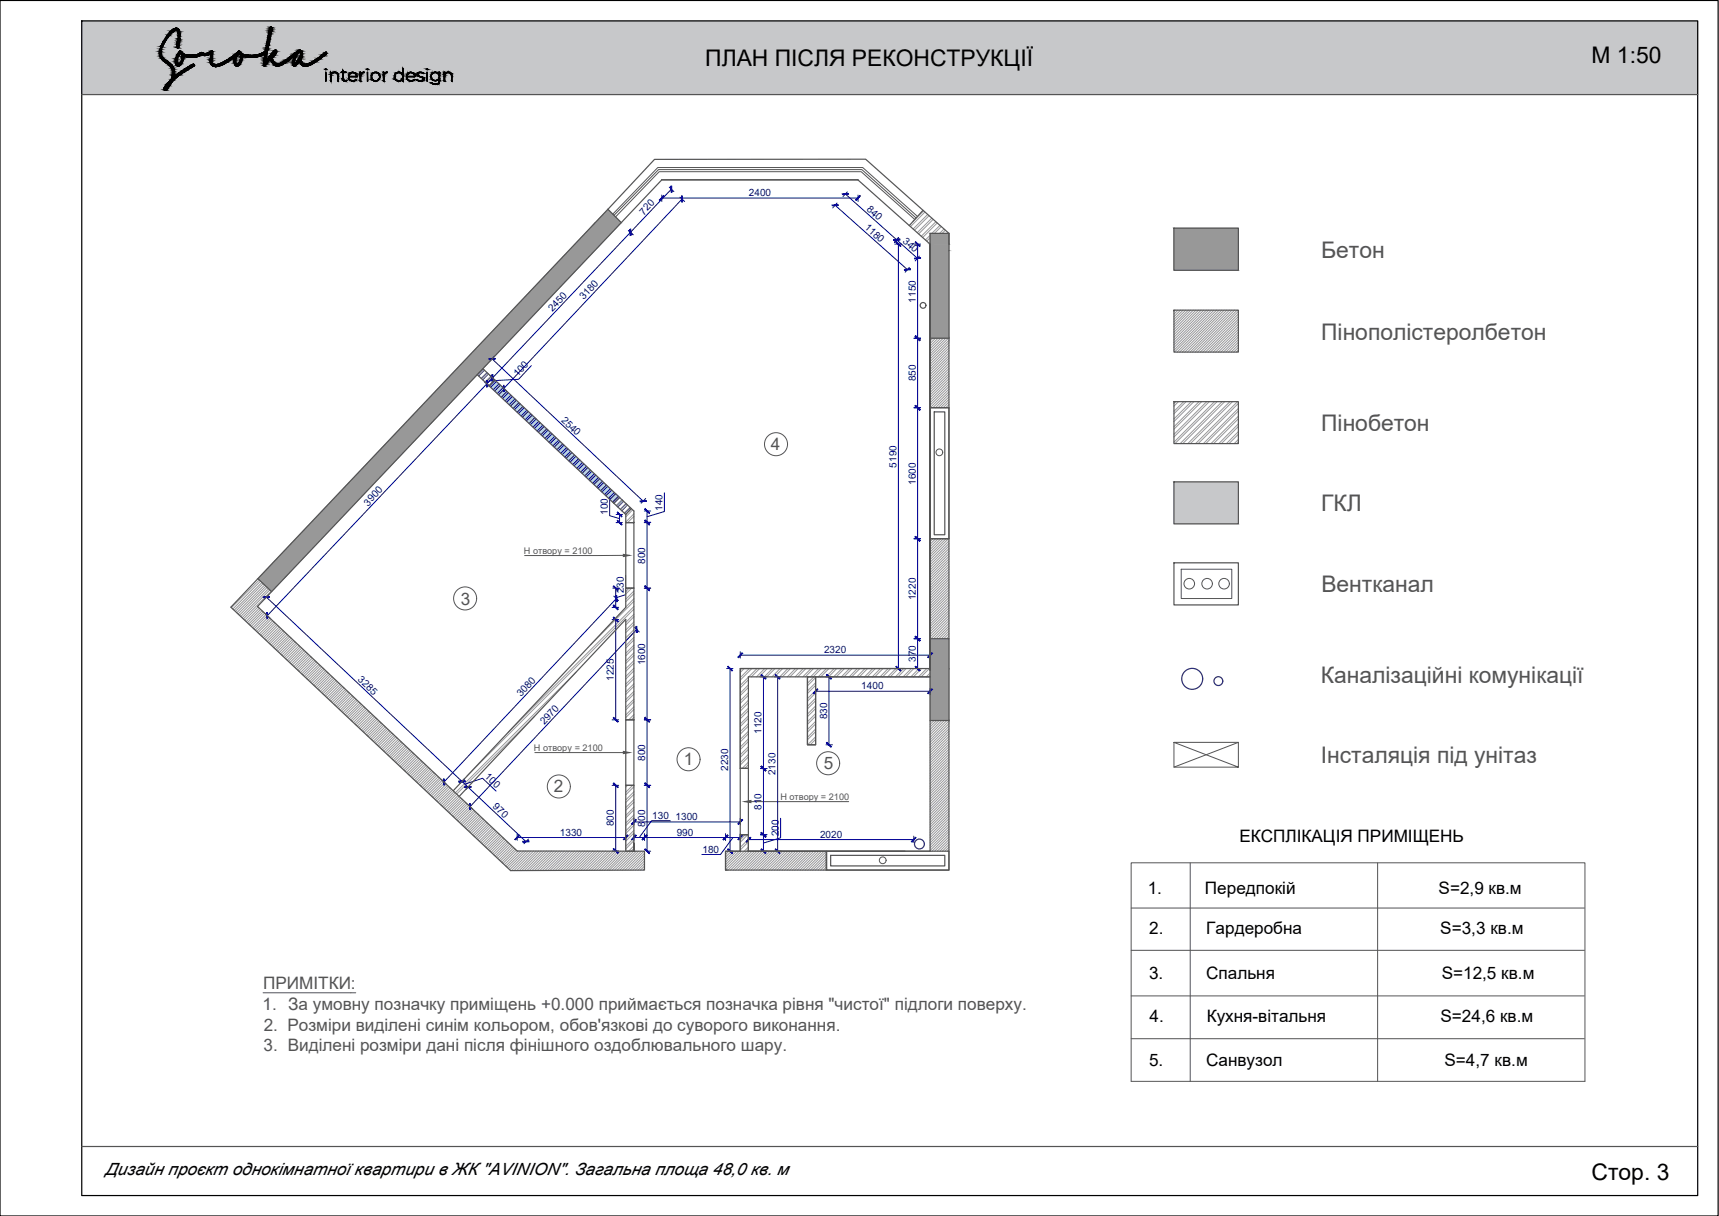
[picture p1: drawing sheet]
<svg xmlns="http://www.w3.org/2000/svg" width="420mm" height="297mm" viewBox="0 0 420 297" stroke-linecap="round" stroke-linejoin="round" font-family="sans-serif">
<defs><g id="words">
<g font-size="5.6">
<text x="172.4" y="16.2">ПЛАН ПІСЛЯ РЕКОНСТРУКЦІЇ</text>
<text x="389" y="15.4">М 1:50</text>
<text x="389" y="288.1">Стор. 3</text>
</g>
<g font-size="5.6" fill="#545454">
<text x="322.9" y="63">Бетон</text>
<text x="322.9" y="83.1">Пінополістеролбетон</text>
<text x="322.9" y="105.4">Пінобетон</text>
<text x="322.9" y="124.9">ГКЛ</text>
<text x="323" y="144.7">Вентканал</text>
<text x="322.8" y="166.9">Каналізаційні комунікації</text>
<text x="322.8" y="186.5">Інсталяція під унітаз</text>
</g>
<g font-size="4.2" fill="#545454">
<text x="188.4" y="109.9">4</text>
<text x="112.6" y="147.7">3</text>
<text x="167.2" y="186.9">1</text>
<text x="201.3" y="187.9">5</text>
<text x="135.3" y="193.4">2</text>
<text x="64.3" y="241.6">ПРИМІТКИ:</text>
<text x="64.2" y="246.7">1. За умовну позначку приміщень +0.000 приймається позначка рівня &quot;чистої&quot; підлоги поверху.</text>
<text x="64.5" y="251.7">2. Розміри виділені синім кольором, обов'язкові до суворого виконання.</text>
<text x="64.4" y="256.8">3. Виділені розміри дані після фінішного оздоблювального шару.</text>
</g>
<g font-size="4.2">
<text x="302.9" y="205.8">ЕКСПЛІКАЦІЯ ПРИМІЩЕНЬ</text>
<text x="280.5" y="218.3">1.</text>
<text x="294.5" y="218.3">Передпокій</text>
<text x="351.6" y="218.3">S=2,9 кв.м</text>
<text x="280.9" y="228.1">2.</text>
<text x="294.9" y="228.1">Гардеробна</text>
<text x="352" y="228.1">S=3,3 кв.м</text>
<text x="280.8" y="239.3">3.</text>
<text x="294.8" y="239.3">Спальня</text>
<text x="352.4" y="239.3">S=12,5 кв.м</text>
<text x="281" y="249.5">4.</text>
<text x="294.9" y="249.5">Кухня-вітальня</text>
<text x="352.1" y="249.5">S=24,6 кв.м</text>
<text x="280.8" y="260.3">5.</text>
<text x="294.8" y="260.3">Санвузол</text>
<text x="353.1" y="260.3">S=4,7 кв.м</text>
<text x="25.7" y="287.1">Дизайн проєкт однокімнатної квартири в ЖК &quot;AVINION&quot;. Загальна площа 48,0 кв. м</text>
</g>
<g font-size="2.4" fill="#000095">
<text x="183" y="47.9">2400</text>
<text x="157.4" y="52.6" transform="rotate(-47 157.4 52.6)">720</text>
<text x="211.7" y="51.3" transform="rotate(42 211.7 51.3)">840</text>
<text x="211.2" y="55.8" transform="rotate(42 211.2 55.8)">1180</text>
<text x="220.5" y="59.1" transform="rotate(42 220.5 59.1)">340</text>
<text x="135" y="76.1" transform="rotate(-47 135 76.1)">2450</text>
<text x="142.7" y="73.4" transform="rotate(-47 142.7 73.4)">3180</text>
<text x="223.8" y="73.9" transform="rotate(-90 223.8 73.9)">1150</text>
<text x="126.5" y="92.2" transform="rotate(-47 126.5 92.2)">100</text>
<text x="223.8" y="93.2" transform="rotate(-90 223.8 93.2)">850</text>
<text x="137.1" y="102.9" transform="rotate(43 137.1 102.9)">2540</text>
<text x="219.1" y="114.2" transform="rotate(-90 219.1 114.2)">5190</text>
<text x="223.8" y="118.4" transform="rotate(-90 223.8 118.4)">1600</text>
<text x="90" y="123.7" transform="rotate(-47 90 123.7)">3900</text>
<text x="148.5" y="125.8" transform="rotate(-90 148.5 125.8)">100</text>
<text x="161.9" y="124.8" transform="rotate(-90 161.9 124.8)">140</text>
<text x="157.7" y="137.7" transform="rotate(-90 157.7 137.7)">800</text>
<text x="152.4" y="144.9" transform="rotate(-90 152.4 144.9)">230</text>
<text x="223.8" y="146.6" transform="rotate(-90 223.8 146.6)">1220</text>
<text x="201.4" y="159.6">2320</text>
<text x="223.8" y="161.7" transform="rotate(-90 223.8 161.7)">370</text>
<text x="87.3" y="166.1" transform="rotate(43 87.3 166.1)">3285</text>
<text x="150" y="166.4" transform="rotate(-90 150 166.4)">1225</text>
<text x="157.7" y="162.5" transform="rotate(-90 157.7 162.5)">1600</text>
<text x="127.4" y="170.3" transform="rotate(-47 127.4 170.3)">3080</text>
<text x="210.5" y="168.4">1400</text>
<text x="133.1" y="177" transform="rotate(-47 133.1 177)">2970</text>
<text x="186.1" y="179.3" transform="rotate(-90 186.1 179.3)">1120</text>
<text x="202.1" y="175.7" transform="rotate(-90 202.1 175.7)">830</text>
<text x="157.7" y="185.9" transform="rotate(-90 157.7 185.9)">800</text>
<text x="118.4" y="189.9" transform="rotate(43 118.4 189.9)">100</text>
<text x="178" y="188.3" transform="rotate(-90 178 188.3)">2230</text>
<text x="189.6" y="189.3" transform="rotate(-90 189.6 189.3)">2130</text>
<text x="120.3" y="197.2" transform="rotate(43 120.3 197.2)">970</text>
<text x="186.1" y="197.9" transform="rotate(-90 186.1 197.9)">810</text>
<text x="150" y="201.9" transform="rotate(-90 150 201.9)">800</text>
<text x="157.7" y="201.9" transform="rotate(-90 157.7 201.9)">800</text>
<text x="159.4" y="200">130</text>
<text x="165.1" y="200.3">1300</text>
<text x="136.9" y="204.1">1330</text>
<text x="165.4" y="204.1">990</text>
<text x="171.7" y="208.3">180</text>
<text x="190.3" y="204.3" transform="rotate(-90 190.3 204.3)">200</text>
<text x="200.4" y="204.6">2020</text>
</g>
<g font-size="2.2" fill="#545454">
<text x="128.1" y="135.2">Н отвору = 2100</text>
<text x="130.5" y="183.4">Н отвору = 2100</text>
<text x="190.8" y="195.4">Н отвору = 2100</text>
</g>
</g></defs>
<g fill="#adddf7" stroke="#adddf7" stroke-width=".24">
<path d="M120.9 92.8l1.5 1.4h-2.9z"/>
<path d="M119.5 94.2h2.9l29 27.3z"/>
<path d="M119.5 94.2l29 27.3h2.9zM148.5 121.5h2.9l-1.4 1.4z"/>
</g>
<path d="M286.9 55.7l15.8 10.3v-10.3zM286.9 55.7l15.8 10.3h-15.8z" fill="#989898" stroke="#989898" stroke-width=".24"/>
<g fill="#c7c8ca" stroke="#c7c8ca" stroke-width=".24">
<path d="M20 5.1l395 18v-18zM20 5.1l395 18h-395z"/>
<path d="M286.9 117.7l15.8 10.3v-10.3zM286.9 117.7l15.8 10.3h-15.8z"/>
</g>
<g fill="none" stroke="#989898" stroke-width=".24">
<path d="M287.3 75.8l-.4 .3M287.9 75.8l-1 .9M288.5 75.8l-1.6 1.6M289.2 75.8l-2.3 2.2M289.8 75.8l-2.9 2.8M290.4 75.8l-3.5 3.5M291 75.8l-4.1 4.1M291.7 75.8l-4.8 4.7M292.3 75.8l-5.4 5.3M292.9 75.8l-6 6M293.6 75.8l-6.7 6.6M294.2 75.8l-7.3 7.2"/>
<path d="M294.9 75.8l-8 7.9M295.4 75.8l-8.5 8.5M296.1 75.8l-9.2 9.1M296.7 75.8l-9.8 9.7M297.3 75.8l-10.2 10.2M298 75.8l-10.3 10.2M298.6 75.8l-10.3 10.2M299.2 75.8l-10.2 10.2M299.8 75.8l-10.2 10.2M300.5 75.8l-10.3 10.2M301.1 75.8l-10.2 10.2M301.8 75.8l-10.3 10.2"/>
<path d="M302.4 75.8l-10.3 10.2M302.7 76.1l-10 9.9M302.7 76.7l-9.3 9.3M302.7 77.3l-8.7 8.7M302.7 78l-8.1 8M302.7 78.6l-7.4 7.4M302.7 79.2l-6.8 6.8M302.7 79.8l-6.2 6.2M118 90.1l-.1 .1M118.4 90.4l-1.5 1.4M119 91l-1.4 1.4M119.3 91.3l-1.4 1.4"/>
<path d="M120 91.9l-1.5 1.4M120 93.8l-.5 .4M120.3 92.2l-1.4 1.4M287.4 98.1l-.5 .5M288 98.1l-1.1 1.1M289.3 98.1l-2.4 2.4M289.9 98.1l-3 3M291.2 98.1l-4.3 4.2M291.8 98.1l-4.9 4.9M293.1 98.1l-6.2 6.2M293.7 98.1l-6.8 6.7M294.9 98.1l-8 8"/>
<path d="M295.6 98.1l-8.7 8.7M296.8 98.1l-9.9 9.9M297.5 98.1l-10.3 10.3M298.7 98.1l-10.2 10.3M299.3 98.1l-10.2 10.3M300.6 98.1l-10.3 10.3M301.2 98.1l-10.2 10.3M302.5 98.1l-10.3 10.3M302.7 80.5l-5.6 5.5M302.7 81.1l-4.9 4.9M302.7 81.7l-4.3 4.3M302.7 82.3l-3.7 3.7"/>
<path d="M302.7 83l-3.1 3M302.7 83.6l-2.4 2.4M302.7 84.2l-1.8 1.8M302.7 84.9l-1.2 1.1M302.7 85.5l-.5 .5M302.7 99.8l-8.6 8.6M302.7 98.5l-9.8 9.9M302.7 101.7l-6.7 6.7M302.7 103.5l-4.8 4.9M302.7 105.4l-2.9 3M302.7 107.3l-1 1.1M302.7 100.4l-8 8"/>
<path d="M302.7 102.3l-6.1 6.1M302.7 104.2l-4.2 4.2M302.7 106.1l-2.3 2.3M302.7 107.9l-.4 .5M152 122.1l-1.4 1.4M152.4 122.4l-1.5 1.4M153 123l-1.4 1.4M153.3 123.3l-1.4 1.4M154 123.9l-1.4 1.4M154.3 124.2l-1.4 1.4M181.3 163.3l-.4 .3M181.9 163.3l-1 1"/>
<path d="M182.9 165.4l-2 2M182.9 167.3l-2 2M182.9 169.2l-2 2M182.9 171.1l-2 2M182.9 173l-2 1.9M182.9 174.9l-2 2M182.9 176.7l-2 2M182.9 178.6l-2 2M182.9 166.1l-2 1.9M182.9 167.9l-2 2M182.9 169.8l-2 2M182.9 171.7l-2 2"/>
<path d="M182.9 173.6l-2 2M182.9 175.5l-2 2M182.9 177.4l-2 2M182.9 179.2l-2 2.1M183.1 163.3l-2.2 2.3M183.8 163.3l-2.9 2.8M185 163.3l-2 2M185.7 163.3l-2.1 2M186.9 163.3l-2 2M187.5 163.3l-2 2M188.8 163.3l-2 2M189.4 163.3l-2 2"/>
<path d="M190.7 163.3l-2 2M191.3 163.3l-2 2M192.6 163.3l-2 2M193.2 163.3l-2 2M194.4 163.3l-2 2M195.1 163.3l-2 2M196.3 163.3l-1.9 2M197 163.3l-2 2M198.2 163.3l-2 2M198.8 163.3l-2 2M200.1 163.3l-2 2M200.7 163.3l-1.9 2"/>
<path d="M202 163.3l-2 2M202.6 163.3l-2 2M203.9 163.3l-2 2M204.5 163.3l-2 2M205.8 163.3l-2 2M206.4 163.3l-2 2M207.6 163.3l-1.9 2M208.3 163.3l-2 2M209.5 163.3l-1.9 2M210.2 163.3l-2 2M211.4 163.3l-2 2M212 163.3l-1.9 2"/>
<path d="M213.3 163.3l-2 2M214 163.3l-2 2M215.2 163.3l-2 2M215.8 163.3l-2 2M217.1 163.3l-2 2M217.7 163.3l-2 2M219 163.3l-2 2M219.6 163.3l-2 2M220.9 163.3l-2 2M221.5 163.3l-2 2M222.8 163.3l-2.1 2M223.4 163.3l-2 2"/>
<path d="M224.6 163.3l-2 2M225.3 163.3l-2 2M226.5 163.3l-2 2M227.2 163.3l-2.1 2M227.3 164.4l-.9 .9M227.3 165l-.3 .3M182.9 180.5l-2 2M182.9 182.4l-2 2M182.9 184.3l-2 2M182.9 186.2l-1.5 1.5M182.9 181.1l-2 2M182.9 183l-2 2"/>
<path d="M182.9 184.9l-2 2M182.9 186.8l-.9 .9M182.2 203.9l-1.3 1.2M182.8 203.9l-1.9 1.9M182.9 205l-2 2M182.9 206.9l-1 1M182.9 205.6l-2 2M182.9 207.5l-.4 .4"/>
</g>
<path d="M0 .1h419.9v296.9h-419.9zM20 5.1h395v286.9h-395z" fill="none" stroke="#000" stroke-width=".3"/>
<path d="M286.9 55.7h15.8v10.3h-15.8zM286.9 75.8h15.8v10.2h-15.8zM286.9 98.1h15.8v10.3h-15.8zM286.9 117.7h15.8v10.3h-15.8zM286.9 137.5h15.8v10.3h-15.8z" fill="none" stroke="#545454" stroke-width=".3"/>
<!-- layer: 0 -->
<g fill="none" stroke="#22346e" stroke-width=".3">
<circle cx="291.4" cy="165.8" r="2.56"/>
<circle cx="297.8" cy="166.4" r="1.08"/>
</g>
<g fill="none" stroke="#545454" stroke-width=".24">
<path d="M149.8 52.3l11-11.4h50.1l13.3 12M150.1 52.6l10.9-11.2h49.7l13.2 11.8M150.5 53l10.6-11.1h49.4l13.1 11.7M288.7 139.1h12.4v7.1h-12.4zM286.9 181.3v6.1h15.8v-6.1h-15.8l15.8 6.1M302.7 181.3l-15.8 6.1M276.5 210.8h110.9v53.3h-110.9zM290.9 210.8v53.3M336.7 210.8v53.3M276.5 221.8h110.8M276.5 232.1h110.8M276.5 243.3h110.7"/>
<path d="M276.5 253.7h110.7"/>
<circle cx="229.6" cy="110.5" r=".83"/>
<circle cx="290.7" cy="142.6" r="1.29"/>
<circle cx="295" cy="142.6" r="1.29"/>
<circle cx="299.2" cy="142.6" r="1.29"/>
<circle cx="215.8" cy="210.1" r=".83"/>
</g>
<!-- layer: Layer 1 -->
<g fill="none" stroke="#000" stroke-width=".24">
<path d="M41.6 7.8a1.63 1.63 0 0 1 2-.7l.4 1.1-.2 2.5a.64 .64 0 0 1-.5 1l-.1-.5 .2-1.3a3.1 3.1 0 0 0-.1-2.4l-.4-.1a7.9 7.9 0 0 0-3.5 5.6l.5 1.2 .7 .6a3.1 3.1 0 0 1 1.9 3.9l4.1-2.7a.54 .54 0 0 1 .9-.1l-.1 .3-.6 .3a13 13 0 0 0-5 3.9l-1 1.5a.41 .41 0 0 1-.7 .1 .41 .41 0 0 1 0-.6l.6-.8a3.1 3.1 0 0 0 .8-4.5l-.3-.2a4 4 0 0 1-2.3-3l.1-.3a9.8 9.8 0 0 1 2.6-4.8zM43.9 13.3l.2-.2a.98 .98 0 0 1 .3 1.4 1.03 1.03 0 0 1-.9 1.2 1.94 1.94 0 0 1 .4-2.4zM43.9 12.5l.1-.1a4.2 4.2 0 0 0 4.9 .6l.2-.2 .5 .1a2.22 2.22 0 0 0 2.1-.4h.2a2.9 2.9 0 0 1-.1 2 .94 .94 0 0 0 .2 1.1 .94 .94 0 0 0 1.1 .1l2-.9 2.3-1.5 .9-.9a4.7 4.7 0 0 0 4.3 1l2.2-.8 .9-4.9a.9 .9 0 0 1 .7-1.1 24.9 24.9 0 0 1-1.1 6.1l-.3 2.2 1.5-2 .6-.6 .4-.1a1.52 1.52 0 0 1-1 1.8v.1a1.44 1.44 0 0 0 1.6 1.5 5.7 5.7 0 0 0 2.6-1.6l2.3-1.7a.7 .7 0 0 1 .7 .2 .7 .7 0 0 1 .2 .7l-.1 .7a1.17 1.17 0 0 0 .2 1.6 1.17 1.17 0 0 0 1.6-.1l4.1-2.7 .1 .3-.2 .3-1.5 1.2a5.6 5.6 0 0 1-4.1 1.6l-.6-.6-.1-.7-1.1 1.3a.62 .62 0 0 1-.7-.3 .62 .62 0 0 1 0-.7l.5-1.4-.5 .3a7 7 0 0 1-3.9 2.2 3.6 3.6 0 0 1-1.5-1.9l-1.5 1.9a.76 .76 0 0 1-.1-1.1l.3-1.9a6.6 6.6 0 0 1-5.5 .5l-.1 .3a1.9 1.9 0 0 1-1.3 2.2 1.5 1.5 0 0 1-.6-1.8l.1-.5-.4 .4a6.9 6.9 0 0 1-4.5 1.9 1.44 1.44 0 0 1-1.1-2l.2-1.1a2.37 2.37 0 0 1-2.4 .3h-.1a4.4 4.4 0 0 1-3.4 .5l-.7-.2-.1 .1a2 2 0 0 1-1.5 2.4 2.15 2.15 0 0 1-.2-2.7zM58.3 13.2l.1-.1a.76 .76 0 0 1 .4 1 1.43 1.43 0 0 1-.9 1.6 2.02 2.02 0 0 1 .4-2.5zM73 12.9l.4-.1a3.4 3.4 0 0 1-1.4 2.8l-.1-.3 .4-1.4zM79.5 16.9h.3l-.2 .1zM79.6 17.6l.1 2.2zM80.8 17.6l.1 .6a.95 .95 0 0 1 1.1-.6 .95 .95 0 0 1 .7 1.1l-.1 1.1a2.12 2.12 0 0 0-.5-2 1.08 1.08 0 0 0-1.1 .3 1.08 1.08 0 0 0-.1 1.1l-.1 .6zM83.8 17.2l.1 .4h.7l-.7 .1v1.3a.59 .59 0 0 0 .1 .7 .59 .59 0 0 0 .8 0 .61 .61 0 0 1-.8 0 .61 .61 0 0 1-.2-.7v-1.3h-.4l.4-.1zM85.4 18.1a.92 .92 0 0 1 1.1-.4 .92 .92 0 0 1 .6 1h-1.8zM85.6 17.9a.96 .96 0 0 1 1.1-.2 .96 .96 0 0 1 .5 1h-1.9a.95 .95 0 0 0 .6 1 .95 .95 0 0 0 1.1-.3l.1 .1a1.1 1.1 0 0 1-1.6 0 1.1 1.1 0 0 1 .1-1.6zM88.1 17.6v.6a.64 .64 0 0 1 .9-.5 .9 .9 0 0 0-.9 1.3v.8z"/>
<path d="M89.7 16.9h.3l-.2 .1zM89.8 17.6l.1 2.2zM93.7 17.6l.1 .6a.6 .6 0 0 1 .9-.5 .9 .9 0 0 0-.9 1.3l-.1 .8zM96.7 18a1.06 1.06 0 0 1 1.8 .3v-1.6v3.1v-.6a1.09 1.09 0 0 1-1.7 .5 1.09 1.09 0 0 1-.1-1.7zM99.7 17.9a.91 .91 0 0 1 1.2-.2 .91 .91 0 0 1 .4 1h-1.8a.95 .95 0 0 0 .6 1 .95 .95 0 0 0 1.1-.3 1.07 1.07 0 0 1-1.6 .1 1.07 1.07 0 0 1 .1-1.6zM99.8 18a.83 .83 0 0 1 .9-.2 .83 .83 0 0 1 .5 .9h-1.7zM102.2 17.8l1-.1 .3 .2a.85 .85 0 0 0-1.4 .3l.2 .4 .7 .1a.53 .53 0 0 1 .6 .5 .53 .53 0 0 1-.6 .6h-.7l-.3-.3a.98 .98 0 0 0 1.5-.3l-.2-.3-.7-.2a.54 .54 0 0 1-.6-.3 .54 .54 0 0 1 .2-.6zM104.3 16.9h.2l-.1 .1zM104.4 17.6v2.2zM105.5 18a1.09 1.09 0 0 1 1.9 .3v-.7v.6a3.2 3.2 0 0 1-.3 2.3 1.21 1.21 0 0 1-1.6-.3 1.08 1.08 0 0 0 1.5 .3 1.08 1.08 0 0 0 .4-1.4 1.06 1.06 0 0 1-1.6 .5 1.06 1.06 0 0 1-.3-1.6zM108.6 17.6l.1 .6a.93 .93 0 0 1 1.1-.6 .93 .93 0 0 1 .6 1.1v1.1a2.12 2.12 0 0 0-.5-2 1.05 1.05 0 0 0-1.1 .3 1.05 1.05 0 0 0-.1 1.1l-.1 .6z"/>
<circle cx="91.8" cy="18.7" r="1.07"/>
<circle cx="91.8" cy="18.7" r="1.02"/>
<circle cx="97.5" cy="18.7" r="1"/>
<circle cx="106.4" cy="18.7" r=".99"/>
</g>
<g fill="#000" stroke="#000" stroke-width=".24">
<path d="M41.3 15.9h.8zM42.5 18.7h.9zM42.9 6.9h.4zM43.3 11.7h.3zM43.3 11.7h.2zM46.4 14h1zM46.5 16h1zM46.7 14h.6zM46.9 14h.4zM46.9 13.5h2.1zM47.2 15.7h.1zM49 12.9h.5z"/>
<path d="M49.1 12.8h.2zM49.9 13.6h.3zM51.5 12.6h.4zM52.5 16.3h.5zM52.8 15.8h1.7zM57.7 16.1h.5zM60.9 14h1.2zM64.5 12.7h.8zM64.6 16.2h.1zM66.2 6.6h.1zM67.3 12.2h.1zM71.8 16.1h.4z"/>
<path d="M79.5 16.9h.3zM79.5 16.9h.2zM81.7 17.6h.2zM84.2 19.8h.3zM84.2 19.8h.2zM85.6 17.9h.1zM86 17.7h.4zM87 19.5h.1zM88.3 17.9h.2zM88.9 17.6h.1zM89.7 16.9h.3zM89.7 16.9h.2z"/>
<path d="M91.4 19.8h.7zM91.5 17.7h.6zM92.4 17.9h.1zM92.5 19.5l.1-.1zM92.6 19.3h.1zM94.1 17.8h.2zM94.5 17.6h.2zM97.3 19.8h.3zM97.3 17.6h.3zM98 17.9h.2zM98.3 19.3h.1zM98.3 19.2h.2z"/>
<path d="M99.7 17.9h.2zM100.2 19.8h.6zM100.2 17.7h.4zM101.1 19.5h.1zM102.3 18.7h.3zM102.3 19.8h.9zM102.5 17.7h.5zM103.2 19.7h.1zM103.4 19.5h.1zM103.5 19.4h.1zM104.3 16.9h.2zM104.4 16.9h.1z"/>
<path d="M105.4 19.2h.1zM105.5 18h.2zM106 19.7h.7zM107.2 19.2h.2zM109.5 17.6h.1zM40.3 22h.2zM106.3 20.6h.3zM106.7 20.6h.2z"/>
<path d="M39 12.6h.4zM39 12.6h.4z"/>
<path d="M39 12.6l.4 .1zM39 12.6l.4 .1z"/>
<path d="M39 12.7h.4zM39 12.7h.4z"/>
<path d="M39 12.7l.4 .2v-.2zM39 12.7l.4 .2h-.5z"/>
<path d="M38.9 12.9h.5zM38.9 12.9h.5zM38.9 12.9h.5zM38.9 12.9h.5z"/>
<path d="M38.9 12.9l.5 .1zM38.9 12.9l.5 .1z"/>
<path d="M38.9 13l.5 .1zM38.9 13l.5 .1z"/>
<path d="M39 13.1l.4 .2v-.2zM39 13.1l.4 .2h-.4z"/>
<path d="M39 12.3l.4 .2v-.2zM39 12.3l.4 .2h-.4z"/>
<path d="M39 12.5h.4zM39 12.5l.4 .1z"/>
<path d="M39 13.3l.5 .2-.1-.2zM39 13.3l.5 .2h-.5z"/>
<path d="M39.1 12.1l.3 .2 .1-.2zM39.1 12.1l.3 .2h-.4z"/>
<path d="M39 13.5l.5 .1zM39 13.5l.5 .1z"/>
<path d="M39.1 12h.4zM39.1 12l.4 .1z"/>
<path d="M39 13.6l.6 .2-.1-.2zM39 13.6l.6 .2h-.5z"/>
<path d="M39.1 13.8l.6 .1zM39.1 13.8l.6 .1z"/>
<path d="M39.3 11.5h.4zM39.2 11.5h.5z"/>
<path d="M39.2 11.5l.3 .5 .2-.5zM39.2 11.5l.3 .5h-.4z"/>
<path d="M39.2 13.9l.6 .2-.1-.2zM39.2 13.9l.6 .2h-.6z"/>
<path d="M39.3 11.4h.4zM39.3 11.4h.4z"/>
<path d="M39.3 11.4h.4zM39.3 11.4l.4 .1z"/>
<path d="M39.2 14.1l.7 .1zM39.2 14.1l.7 .1z"/>
<path d="M39.4 11.2l.3 .2 .1-.2zM39.4 11.2l.3 .2h-.4z"/>
<path d="M39.3 14.2l.7 .1zM39.3 14.2l.7 .1zM39.4 14.3h.6zM39.4 14.3h.6z"/>
<path d="M39.5 10.8l.3 .4 .2-.4zM39.5 10.8l.3 .4h-.4z"/>
<path d="M39.4 14.3l1.1 .3-.5-.3zM39.4 14.3l1.1 .3h-.8z"/>
<path d="M39.6 10.7h.4zM39.6 10.7l.4 .1z"/>
<path d="M39.8 10.3l.2 .4 .3-.4zM39.8 10.3l.2 .4h-.4z"/>
<path d="M39.7 14.6l.9 .2zM39.7 14.6l.9 .2z"/>
<path d="M40 9.9l.3 .4 .2-.4zM40 9.9l.3 .4h-.5z"/>
<path d="M39.8 14.8h.9zM39.8 14.8h.9zM39.8 14.8h.9zM39.8 14.8h.9z"/>
<path d="M39.8 14.8h1zM39.8 14.8h1z"/>
<path d="M39.9 14.8l.9 .1zM39.9 14.8l.9 .1z"/>
<path d="M39.9 14.9h.9zM39.9 14.9h.9z"/>
<path d="M40 14.9h.9zM40 14.9h.9z"/>
<path d="M40 14.9l1.2 .2-.3-.2zM40 14.9l1.2 .2h-.9z"/>
<path d="M40.5 9.2h.5zM40.5 9.2h.5z"/>
<path d="M40.5 9.2v.7l.5-.7zM40.5 9.2v.7h-.5z"/>
<path d="M40.3 15.1l1.1 .3-.2-.3zM40.3 15.1l1.1 .3h-.8z"/>
<path d="M40.8 8.7l.2 .5 .4-.5zM40.8 8.7l.2 .5h-.5z"/>
<path d="M40.6 15.4h.9zM40.6 15.4h.9z"/>
<path d="M40.6 15.4l1.1 .2zM40.6 15.4l1.1 .2z"/>
<path d="M40.9 8.5l.5 .2 .2-.2zM40.9 8.5l.5 .2h-.6z"/>
<path d="M40.9 15.6h.9zM40.9 15.6h.9z"/>
<path d="M41 15.6l.9 .2zM41 15.6l.9 .2z"/>
<path d="M41.2 8.2l.4 .3 .3-.3zM41.2 8.2l.4 .3h-.7z"/>
<path d="M41.1 15.8l.9 .1zM41.1 15.8l.9 .1z"/>
<path d="M41.2 15.9h.9zM41.2 15.9h.9zM41.3 15.9h.8z"/>
<path d="M41.4 15.9l.7 .1zM41.4 15.9l.7 .1z"/>
<path d="M41.4 16l.8 .1zM41.4 16l.8 .1z"/>
<path d="M41.3 20h.8zM41.2 20h.9z"/>
<path d="M41.4 7.9l.5 .3 .2-.3zM41.4 7.9l.5 .3h-.7z"/>
<path d="M41.3 19.9h.8zM41.3 19.9l.8 .1z"/>
<path d="M41.5 16.1l.8 .2-.1-.2zM41.5 16.1l.8 .2h-.6z"/>
<path d="M41.4 19.9h.8zM41.3 19.9h.8z"/>
<path d="M41.5 7.9h.7zM41.5 7.9h.7z"/>
<path d="M41.5 7.9h.7zM41.4 7.9h.7z"/>
<path d="M41.4 19.8h.8zM41.4 19.9h.8z"/>
<path d="M41.6 7.8h.7zM41.5 7.8h.8z"/>
<path d="M41.5 7.8h.8zM41.5 7.9h.7z"/>
<path d="M41.5 19.8h.8zM41.4 19.8h.8z"/>
<path d="M41.7 16.3l.7 .1zM41.7 16.3l.7 .1z"/>
<path d="M41.6 7.7h.8zM41.6 7.8h.7z"/>
<path d="M41.8 16.4l.7 .3-.1-.3zM41.8 16.4l.7 .3h-.5z"/>
<path d="M41.6 19.6l.8 .1zM41.6 19.6l.8 .1z"/>
<path d="M41.6 19.7h.8zM41.5 19.8h.8z"/>
<path d="M42 16.7l.5 .1zM42 16.7l.5 .1z"/>
<path d="M42 16.8l.5 .1v-.1zM42 16.8l.5 .1z"/>
<path d="M42.1 16.9l.5 .1zM42.1 16.9l.5 .1z"/>
<path d="M42.1 18.5l.4 .1zM42.1 18.5l.4 .1h-.4z"/>
<path d="M42.1 18.6l.4 .1zM42.1 18.6l.4 .1z"/>
<path d="M42.1 18.7h.4zM42 18.7h.5z"/>
<path d="M41.8 7.6l.6 .1 .2-.1zM41.6 7.7l.2-.1 .6 .1z"/>
<path d="M42.1 17h.5zM42.1 17h.5z"/>
<path d="M42.1 17l.5 .1zM42.1 17l.5 .1z"/>
<path d="M42.1 17.1l.5 .2v-.2zM42.1 17.1l.5 .2h-.4z"/>
<path d="M42.2 17.3l.4 .2v-.2zM42.2 17.3l.4 .2h-.4zM42.2 17.5h.4zM42.2 17.5h.4z"/>
<path d="M42.2 18.1l.4 .1v-.1zM42.2 18.1l.4 .1h-.4z"/>
<path d="M42.2 18.2l.4 .2zM42.2 18.2l.4 .2h-.5z"/>
<path d="M42.1 18.4l.4 .1 .1-.1zM42.1 18.4l.4 .1z"/>
<path d="M42.2 17.5l.4 .1v-.1zM42.2 17.5l.4 .1h-.4z"/>
<path d="M42.2 17.6l.4 .1zM42.2 17.6l.4 .1z"/>
<path d="M42.2 17.7h.4zM42.2 17.7h.4z"/>
<path d="M42.2 17.7l.4 .2v-.2zM42.2 17.7l.4 .2h-.4z"/>
<path d="M42.2 17.9l.4 .2v-.2zM42.2 17.9l.4 .2h-.4z"/>
<path d="M41.8 19.4l.6 .2 .2-.2zM41.6 19.6l.2-.2 .6 .2z"/>
<path d="M41.8 19.3h.9zM41.8 19.3l.8 .1z"/>
<path d="M41.9 7.5l.7 .1 .2-.1zM41.9 7.5l.7 .1h-.8z"/>
<path d="M41.9 19.2l.8 .1 .2-.1zM41.9 19.2l.8 .1h-.9z"/>
<path d="M42 7.4h.9zM42 7.4h1.1z"/>
<path d="M42 7.4h.9zM41.9 7.5h.9z"/>
<path d="M42.9 14.4h.4zM42.9 14.4h.4z"/>
<path d="M43 15.7h1.3zM43 15.7h1.3z"/>
<path d="M42 19l.9 .2 .2-.2zM42 19l.9 .2h-1z"/>
<path d="M42 19h1.2zM42 19h1.1z"/>
<path d="M42.9 14.8l.3 .1zM42.9 14.8l.3 .1z"/>
<path d="M42.9 14.9h.3zM42.9 14.9h.3z"/>
<path d="M42.9 14.9l.3 .2v-.2zM42.9 14.9l.3 .2h-.3z"/>
<path d="M42.9 15.1l.4 .1zM42.9 15.1l.4 .1z"/>
<path d="M42.9 6.9h.4zM42.9 6.9h.4z"/>
<path d="M42.9 14.6l.3 .2 .1-.2zM42.9 14.6l.3 .2h-.3z"/>
<path d="M42.9 15.2l.4 .1zM42.9 15.2l.4 .1z"/>
<path d="M42.9 15.3l.4 .2v-.2zM42.9 15.3l.4 .2h-.3z"/>
<path d="M42.9 6.9l.5 .1zM42.7 7h.7z"/>
<path d="M42.9 14.3l.4 .1zM42.9 14.3l.4 .1z"/>
<path d="M42.9 14.4l.4 .1zM42.9 14.5h.4z"/>
<path d="M42.9 14.5l.4 .1v-.1zM42.9 14.5l.4 .1z"/>
<path d="M42.9 14.3h.4zM42.9 14.3h.4z"/>
<path d="M43 15.5l.5 .1zM43 15.5l.5 .1h-.5z"/>
<path d="M42 18.7l1.2 .3 .2-.3zM42 18.7l1.2 .3h-1.2z"/>
<path d="M42.5 18.7h.9zM42.5 18.7h.9zM42.5 18.7h.9z"/>
<path d="M43.4 13.2h.6zM43.4 13.2h.6z"/>
<path d="M43 14l.4 .1zM43 14l.4 .1z"/>
<path d="M43 14.1l.3 .2 .1-.2zM43 14.1l.3 .2h-.4z"/>
<path d="M42.7 7h.8zM42.7 7h.8z"/>
<path d="M42.7 7l.9 .1zM42.5 7.1h1.1z"/>
<path d="M42.6 18.7h.9zM42.5 18.7h.9z"/>
<path d="M43.5 13.1h.6zM43.5 13.1h.6z"/>
<path d="M43 15.6l.5 .1zM43 15.6l.5 .1z"/>
<path d="M43 15.7h.5zM43 15.7h.5z"/>
<path d="M43 15.7h.6zM43 15.7h.6z"/>
<path d="M42.5 7.1h1.1zM42.5 7.1h1.1z"/>
<path d="M42.5 7.1l1.2 .1zM42.2 7.2l.3-.1 1.2 .1z"/>
<path d="M43.1 13.7l.3 .3 .2-.3zM43.1 13.7l.3 .3h-.4z"/>
<path d="M43 15.7h.6zM43 15.7h.6z"/>
<path d="M43.2 11.5h.4zM43.2 11.5h.4z"/>
<path d="M43.2 11.5l.4 .1zM43.2 11.5l.4 .1z"/>
<path d="M43.2 11.6h.4zM43.2 11.6l.4 .1zM43.3 11.7h.3zM43.3 11.7h.3z"/>
<path d="M42.8 18.5l.7 .2 .1-.2zM42.6 18.7l.2-.2 .7 .2z"/>
<path d="M42.2 7.2h1.5zM42.2 7.2h1.5z"/>
<path d="M42.2 7.2l1.6 .2-.1-.2zM42 7.4l.2-.2 1.6 .2zM42 7.4h1.8zM42 7.4h1.8z"/>
<path d="M43.2 11.3h.5zM43.2 11.3h.5z"/>
<path d="M43.2 11.3l.5 .1zM43.2 11.3l.5 .1z"/>
<path d="M43.2 11.4l.5 .1zM43.2 11.4l.5 .1zM43.2 11.5h.5zM43.2 11.5h.5z"/>
<path d="M43.2 11.5h.5zM43.2 11.5h.4zM43.2 11.5h.4zM43.2 11.5h.4zM43.2 11.5h.4zM43.2 11.5h.4z"/>
<path d="M42.8 18.5h.9zM42.8 18.5h.8z"/>
<path d="M43.2 13.5l.4 .2 .1-.2zM43.2 13.5l.4 .2h-.5z"/>
<path d="M43.2 10.9l.5 .1v-.1zM43.2 10.9l.5 .1h-.5z"/>
<path d="M43.2 11l.5 .1zM43.2 11l.5 .1z"/>
<path d="M43.2 11.1l.5 .1zM43.2 11.1l.5 .1z"/>
<path d="M43.2 11.2h.5zM43.2 11.2l.5 .1z"/>
<path d="M42.8 18.5h.9zM42.8 18.5h.9z"/>
<path d="M43.7 12.7h.7zM43.7 12.7h.7z"/>
<path d="M43.2 13.5h.5zM43.2 13.5h.5z"/>
<path d="M43.4 16.2h.3zM43.4 16.2h.2z"/>
<path d="M43.3 10.7h.5zM43.3 10.7h.5z"/>
<path d="M43.3 10.7l.5 .1zM43.3 10.7l.5 .1z"/>
<path d="M43.3 10.8h.5zM43.3 10.8l.4 .1z"/>
<path d="M42.9 18.4h.9zM42.8 18.5h.9z"/>
<path d="M42 7.4h1.8zM42 7.4h1.8z"/>
<path d="M43.1 7.4h.7zM43.1 7.4h.7z"/>
<path d="M43.1 7.4l.7 .1zM43.1 7.4l.7 .1z"/>
<path d="M43.3 7.5l.6 .1zM43.3 7.5l.6 .1z"/>
<path d="M43.3 10.5l.5 .1zM43.3 10.5l.5 .1z"/>
<path d="M43.3 10.6l.5 .1v-.1zM43.3 10.6l.5 .1h-.5z"/>
<path d="M43.3 16.1h.5zM43.3 16.1l.4 .1z"/>
<path d="M43.3 10.1l.6 .3v-.3zM43.3 10.1l.6 .3h-.6zM43.3 10.4h.6zM43.3 10.4h.6z"/>
<path d="M43.3 10.4h.6zM43.3 10.4h.6zM43.3 10.4h.6zM43.3 10.4h.6z"/>
<path d="M43.3 10.4h.6zM43.3 10.4l.5 .1z"/>
<path d="M43.3 13.3l.4 .2 .2-.2zM43.3 13.3l.4 .2h-.5z"/>
<path d="M43.4 7.6h.5zM43.4 7.6h.5z"/>
<path d="M43.4 7.6l.5 .2v-.2zM43.4 7.6l.5 .2h-.4z"/>
<path d="M43.4 9.9h.5zM43.4 9.9h.5z"/>
<path d="M43.4 9.9l.5 .1zM43.4 9.9l.5 .1z"/>
<path d="M43.4 10h.5zM43.4 10h.5z"/>
<path d="M43.4 10l.5 .1v-.1zM43.4 10l.5 .1h-.6z"/>
<path d="M43 18.4h.9zM42.9 18.4h.9z"/>
<path d="M43.2 16.1h.7zM43.2 16.1h.6z"/>
<path d="M43.5 7.8l.4 .1zM43.5 7.8l.4 .1z"/>
<path d="M43.5 7.9l.5 .3-.1-.3zM43.5 7.9l.5 .3h-.5zM43.5 8.2h.5zM43.5 8.2h.5z"/>
<path d="M43.5 9.6l.4 .1v-.1zM43.5 9.6l.4 .1h-.5z"/>
<path d="M43.4 9.7l.5 .2v-.2zM43.4 9.7l.5 .2h-.5z"/>
<path d="M43 18.3h.9zM43 18.3l.9 .1z"/>
<path d="M43.4 13.2h.5zM43.4 13.2l.5 .1z"/>
<path d="M43.5 8.2l.5 .3v-.3zM43.5 8.2l.5 .3h-.4z"/>
<path d="M43.6 8.5h.4zM43.6 8.5h.4z"/>
<path d="M43.6 8.5l.4 .1zM43.6 8.5l.4 .1z"/>
<path d="M43.6 8.6l.4 .2v-.2zM43.6 8.6l.4 .2h-.4z"/>
<path d="M43.6 8.8h.4zM43.6 8.8h.4z"/>
<path d="M43.6 8.8l.4 .6v-.6zM43.6 8.8l.4 .6h-.5z"/>
<path d="M43.5 9.4l.4 .2 .1-.2zM43.5 9.4l.4 .2h-.4z"/>
<path d="M43.4 13.2h.6zM43.4 13.2h.5z"/>
<path d="M43.2 16h.8zM43.2 16l.7 .1z"/>
<path d="M44 12.4h.2zM43.9 12.4h.3z"/>
<path d="M43.5 13.1h.6zM43.5 13.1l.5 .1z"/>
<path d="M44.1 13h.6zM44.1 13h.6z"/>
<path d="M43.5 13h.6zM43.5 13.1h.6z"/>
<path d="M43.1 15.9h1zM43.1 15.9l.9 .1z"/>
<path d="M43.9 12.4l.3 .1zM43.9 12.5h.3z"/>
<path d="M43.9 12.5h.3zM43.9 12.5h.3z"/>
<path d="M43.1 15.8l1 .1 .1-.1zM43.1 15.8l1 .1z"/>
<path d="M43.3 18.1l.6 .2 .3-.2zM43 18.3l.3-.2 .6 .2z"/>
<path d="M43.9 12.5l.4 .1zM43.9 12.6h.4z"/>
<path d="M43.9 12.6h.4zM43.8 12.6h.5z"/>
<path d="M43.7 15.7h.6zM43.6 15.7h.7z"/>
<path d="M43 15.7h1.3zM43 15.7l1.2 .1z"/>
<path d="M43.4 18.1h.9zM43.3 18.1h.9z"/>
<path d="M43.8 12.6l.6 .1zM43.8 12.6l.6 .1h-.7z"/>
<path d="M43.8 15.6h.5zM43.8 15.6h.6z"/>
<path d="M43.8 15.6h.5zM43.7 15.7h.6z"/>
<path d="M43.7 12.7l.8 .1zM43.7 12.8h.8z"/>
<path d="M44 15.4l.4 .2v-.2zM44 15.4l.4 .2h-.6z"/>
<path d="M43.7 12.8l.8 .1zM43.7 12.8l.8 .1z"/>
<path d="M44 15.4h.5zM44 15.4h.4z"/>
<path d="M43.6 12.9h1zM43.6 12.9h1z"/>
<path d="M43.6 12.9h1zM43.6 12.9h1z"/>
<path d="M44.2 15.2l.3 .2 .1-.2zM44.2 15.2l.3 .2h-.5z"/>
<path d="M43.6 12.9l1.1 .1zM43.6 12.9l1.1 .1h-1.2z"/>
<path d="M44.1 13l.7 .1zM44.1 13l.7 .1z"/>
<path d="M44.3 14.8h.4zM44.3 14.8h.4z"/>
<path d="M44.3 14.8l.3 .4 .1-.4zM44.3 14.8l.3 .4h-.4z"/>
<path d="M43.8 17.7l.5 .4 .5-.4zM43.4 18.1l.4-.4 .5 .4z"/>
<path d="M44.2 13.1l.7 .1zM44.2 13.1l.7 .1z"/>
<path d="M44.4 14.5l.3 .3 .1-.3zM44.4 14.5l.3 .3h-.4z"/>
<path d="M44.2 13.2h.7zM44.2 13.2h.7z"/>
<path d="M44.5 13.8h.4zM44.5 13.8h.4z"/>
<path d="M44.5 13.8l.4 .1zM44.5 13.8l.4 .1z"/>
<path d="M44.5 13.9l.4 .1zM44.5 13.9l.4 .1z"/>
<path d="M44.5 14l.4 .1zM44.5 14l.4 .1z"/>
<path d="M44.5 14.1l.4 .2v-.2zM44.5 14.1l.4 .2h-.5z"/>
<path d="M44.4 14.3l.4 .2 .1-.2zM44.4 14.3l.4 .2h-.4z"/>
<path d="M43.9 17.7h1zM43.8 17.7h1z"/>
<path d="M44.2 13.2l1 .1zM44.2 13.2l1 .1z"/>
<path d="M44.4 13.7h.5zM44.4 13.7h.5z"/>
<path d="M44.4 13.7h.5zM44.4 13.7l.5 .1z"/>
<path d="M44.3 13.3h1zM44.3 13.3h1z"/>
<path d="M44.4 13.3l1 .1zM44.4 13.3l1 .1z"/>
<path d="M44.4 17.4l.5 .3 .5-.3zM43.9 17.7l.5-.3 .5 .3z"/>
<path d="M44.4 13.4h1.2zM44.4 13.4h1.2z"/>
<path d="M44.5 17.3l.9 .1 .2-.1zM44.4 17.4l.1-.1 .9 .1z"/>
<path d="M44.6 17.2h1zM44.5 17.3h1.1z"/>
<path d="M44.4 13.4l1.7 .1zM44.4 13.4l1.7 .1z"/>
<path d="M44.6 17.2h1.1zM44.6 17.2h1z"/>
<path d="M44.7 17.1h1.1zM44.6 17.2h1.1zM44.6 17.2h1.1zM44.6 17.2h1.1z"/>
<path d="M45.2 16.8l.6 .3 .5-.3zM44.7 17.1l.5-.3 .6 .3z"/>
<path d="M44.4 13.5h1.9zM44.4 13.5h1.9z"/>
<path d="M44.4 13.5h2.1zM44.4 13.5h2.1z"/>
<path d="M45.5 16.7l.8 .1 .3-.1zM45.2 16.8l.3-.1 .8 .1z"/>
<path d="M45.6 16.5l1 .2 .2-.2zM45.5 16.7l.1-.2 1 .2z"/>
<path d="M44.4 13.5h2.4zM44.4 13.5h2.4z"/>
<path d="M45.8 16.5h1.1zM45.6 16.5h1.2z"/>
<path d="M45.9 16.4h1.1zM45.8 16.5h1.1z"/>
<path d="M46.1 16.2l.9 .2 .2-.2zM45.9 16.4l.2-.2 .9 .2z"/>
<path d="M47.1 14h.2zM46.9 14h.4z"/>
<path d="M47.2 15.7h.2zM47.2 15.7h.2z"/>
<path d="M47.2 15.7h.2zM47 15.7h.4z"/>
<path d="M46.3 16.2h1.1zM46.1 16.2h1.1z"/>
<path d="M46.5 14h.9zM46.5 14h.8zM46.7 14h.6z"/>
<path d="M47 15.7l.4 .1zM47 15.8h.4z"/>
<path d="M47 15.8h.5zM46.9 15.8h.6z"/>
<path d="M46.4 16.1h1zM46.3 16.2h1.1z"/>
<path d="M46.9 15.8l.6 .1zM46.8 15.9h.7z"/>
<path d="M46.8 15.9h.7zM46.7 15.9h.8z"/>
<path d="M46.7 15.9h.8zM46.7 15.9h.8z"/>
<path d="M46.7 15.9l.8 .1zM46.6 16h.9z"/>
<path d="M46.6 16h.9zM46.5 16h1zM46.5 16h1z"/>
<path d="M46.5 16l1 .1zM46.5 16l1 .1zM46.5 16.1h1zM46.5 16.1h1z"/>
<path d="M46.5 16.1h1zM46.4 16.1h1z"/>
<path d="M47.5 13.5h1.5zM47.5 13.5h1.5z"/>
<path d="M46.6 16h.9zM46.6 16h.9z"/>
<path d="M46.2 14h1.3zM46.2 14h1.3z"/>
<path d="M46.2 14h1.3zM46.2 14h1.2zM46.4 14h1z"/>
<path d="M46 14h1.7zM46 14h1.5z"/>
<path d="M45.9 14h1.9zM45.9 14h1.8z"/>
<path d="M45.7 13.9h2.3zM45.7 13.9l2.1 .1z"/>
<path d="M48 13.4h1.2zM48 13.4h1.2z"/>
<path d="M45.6 13.9h2.6zM45.6 13.9h2.4z"/>
<path d="M45.5 13.8h2.8zM45.5 13.8l2.7 .1z"/>
<path d="M48.5 13.2h2.9zM48.5 13.2h2.9z"/>
<path d="M45.2 13.8h3.3zM45.2 13.8h3.1z"/>
<path d="M45.1 13.7h3.4zM45.1 13.7l3.4 .1z"/>
<path d="M45 13.7h3.6zM45 13.7h3.5z"/>
<path d="M44.4 13.7h4.3zM44.4 13.7h4.3z"/>
<path d="M45 13.7h3.7zM45 13.7h3.6z"/>
<path d="M48.7 13.1h1.3zM48.7 13.1h1.3z"/>
<path d="M48.7 13.1h3.3zM48.7 13.1h3.3z"/>
<path d="M48.7 13.1h2.9zM48.7 13.1h2.9z"/>
<path d="M44.4 13.6h4.5zM44.4 13.6l4.3 .1z"/>
<path d="M44.4 13.5h4.5zM44.4 13.5l4.5 .1z"/>
<path d="M47.3 13.5h1.7zM47.2 13.5h1.8z"/>
<path d="M47.2 13.5h1.8zM46.9 13.5h2.1zM46.8 13.5h2.2z"/>
<path d="M44.4 13.5h4.6zM44.4 13.5h4.5z"/>
<path d="M47.5 13.4l1.5 .1zM47.5 13.5h1.5z"/>
<path d="M47.5 13.5h1.5zM47.4 13.5h1.6z"/>
<path d="M47.4 13.5h1.6zM47.3 13.5h1.7z"/>
<path d="M47.8 13.4h1.3zM47.5 13.4h1.5z"/>
<path d="M48 13.4h1.1zM47.9 13.4h1.2z"/>
<path d="M47.9 13.4h1.2zM47.8 13.4h1.3z"/>
<path d="M48 13.4h1.2zM48 13.4h1.1z"/>
<path d="M49.1 12.8l.3 .1zM49.1 12.9h.3z"/>
<path d="M49.1 12.9h.3zM49.1 12.9h.3z"/>
<path d="M49.1 12.9h.4zM49 12.9h.5zM49 12.9h.5z"/>
<path d="M49 12.9h.5zM48.9 12.9h.6z"/>
<path d="M48.9 12.9h.6zM48.9 12.9h.6zM48.9 12.9h.6zM48.9 12.9h.6z"/>
<path d="M48.9 12.9h.7zM48.9 12.9h.7z"/>
<path d="M48.9 12.9h.7zM48.9 12.9h.7z"/>
<path d="M48.9 12.9l.7 .1zM48.9 12.9l.7 .1z"/>
<path d="M48.9 13h.8zM48.9 13h.8z"/>
<path d="M48.9 13h.8zM48.9 13h.8z"/>
<path d="M48.9 13l1.1 .1zM48.7 13.1h1.3z"/>
<path d="M48.7 13.1h1.4zM48.7 13.1h1.4z"/>
<path d="M49.8 13.6h.4zM49.8 13.6h.4z"/>
<path d="M49.7 13.5h.8zM49.7 13.5l.5 .1z"/>
<path d="M49.4 13.4h1.4zM49.4 13.4l1.1 .1z"/>
<path d="M49.3 13.4h1.6zM49.3 13.4h1.5z"/>
<path d="M49.3 13.4h1.7zM49.3 13.4h1.7z"/>
<path d="M49.3 13.4h1.7zM49.3 13.4h1.6z"/>
<path d="M49.2 13.4h1.8zM49.2 13.4h1.8zM49.3 13.4h1.7zM49.3 13.4h1.7z"/>
<path d="M49.2 13.4h1.9zM49.2 13.4h1.9z"/>
<path d="M49.2 13.4h1.9zM49.2 13.4h1.8z"/>
<path d="M48.3 13.3h3zM48 13.4h3.1z"/>
<path d="M51.4 15h.3zM51.4 15h.3z"/>
<path d="M48.5 13.2h2.9zM48.3 13.3h3z"/>
<path d="M51.4 14.5h.4zM51.4 14.5h.4z"/>
<path d="M48.6 13.1h2.9zM48.5 13.2h2.9z"/>
<path d="M48.7 13.1h2.9zM48.7 13.1h2.9z"/>
<path d="M48.7 13.1h2.9zM48.6 13.1h2.9z"/>
<path d="M51.4 14.7l.3 .1zM51.4 14.7l.3 .1z"/>
<path d="M51.4 14.8l.3 .1zM51.4 14.8l.3 .1z"/>
<path d="M51.4 14.9l.3 .1zM51.4 14.9l.3 .1z"/>
<path d="M51.4 15l.4 .3-.1-.3zM51.4 15l.4 .3h-.4z"/>
<path d="M51.4 14.5h.4zM51.4 14.5h.4z"/>
<path d="M51.4 14.5h.4zM51.4 14.5h.4z"/>
<path d="M51.4 14.5l.4 .1zM51.4 14.5l.4 .1z"/>
<path d="M51.4 14.6h.4zM51.4 14.6l.3 .1z"/>
<path d="M51.4 15.3l.4 .1zM51.4 15.3l.4 .1z"/>
<path d="M51.7 12.5h.2zM51.6 12.5h.3z"/>
<path d="M51.4 14.2l.4 .1zM51.4 14.2l.4 .1z"/>
<path d="M51.4 14.3l.4 .2v-.2zM51.4 14.3l.4 .2h-.4z"/>
<path d="M51.4 15.4h.5zM51.4 15.4h.5z"/>
<path d="M51.5 13.9l.3 .3 .1-.3zM51.5 13.9l.3 .3h-.4z"/>
<path d="M51.5 15.4l.5 .2zM51.5 15.4l.5 .2h-.5z"/>
<path d="M51.6 12.5h.3zM51.6 12.5h.3z"/>
<path d="M51.6 12.5l.3 .1zM51.5 12.6h.4zM51.4 12.6h.5z"/>
<path d="M51.5 13.7l.4 .2v-.2zM51.5 13.7l.4 .2h-.4z"/>
<path d="M51.4 12.6h.6zM51.3 12.6h.7z"/>
<path d="M51.6 13.2l.3 .3v-.3zM51.6 13.2l.3 .3h-.3z"/>
<path d="M51.6 13.5l.3 .2v-.2zM51.6 13.5l.3 .2h-.4z"/>
<path d="M51.3 12.6l.7 .1zM51.1 12.7h.9z"/>
<path d="M51.1 12.7l.9 .1zM51.1 12.8h.9z"/>
<path d="M51.1 12.8h.9zM51 12.8h1z"/>
<path d="M51 12.8l1 .1zM50.8 12.9h1.2z"/>
<path d="M50.8 12.9l1.2 .1v-.1zM50.5 13l.3-.1 1.2 .1z"/>
<path d="M50.5 13l1.5 .1zM50.2 13.1h1.8z"/>
<path d="M50.2 13.1h1.8zM50.1 13.1h1.9z"/>
<path d="M51.6 13.1h.4zM51.6 13.1h.4z"/>
<path d="M51.6 13.1l.3 .1 .1-.1zM51.6 13.1l.3 .1z"/>
<path d="M51.5 15.6h.5zM51.5 15.6h.5z"/>
<path d="M51.5 15.6h.6zM51.5 15.6h.6z"/>
<path d="M51.5 15.6l.7 .1zM51.5 15.6l.7 .1z"/>
<path d="M51.6 15.7h.9zM51.6 15.7h.9z"/>
<path d="M51.6 15.7h.9zM51.6 15.7h.9z"/>
<path d="M51.6 15.7l1.1 .1zM51.6 15.7l1.1 .1z"/>
<path d="M52.7 16.3h.1zM52.5 16.3h.3z"/>
<path d="M52.5 16.2h.5zM52.5 16.2l.5 .1z"/>
<path d="M52.3 16.2h1zM52.3 16.2h.7z"/>
<path d="M52.1 16.2h1.5zM52.1 16.2h1.2z"/>
<path d="M52 16.1h1.7zM52 16.1l1.6 .1z"/>
<path d="M51.8 15.9l1.9 .2 .4-.2zM51.8 15.9l1.9 .2h-1.7z"/>
<path d="M51.7 15.9h2.5zM51.7 15.9h2.4z"/>
<path d="M51.6 15.8l2.6 .1 .3-.1zM51.6 15.8l2.6 .1z"/>
<path d="M53 15.7h1.6zM52.8 15.8h1.7zM52.7 15.8h1.8z"/>
<path d="M53.1 15.7h1.5zM53 15.7h1.6z"/>
<path d="M53.6 15.6l1 .1 .3-.1zM53.1 15.7l.5-.1 1 .1z"/>
<path d="M53.8 15.5l1.1 .1 .2-.1zM53.6 15.6l.2-.1 1.1 .1z"/>
<path d="M54.1 15.4l1 .1 .1-.1zM53.8 15.5l.3-.1 1 .1z"/>
<path d="M54.4 15.3h1.1zM54.1 15.4h1.1z"/>
<path d="M54.4 15.2h1.1zM54.4 15.2h1.1z"/>
<path d="M54.4 15.2h1.1zM54.4 15.3h1.1z"/>
<path d="M54.5 15.2h1zM54.5 15.2h1z"/>
<path d="M54.5 15.2h1.1zM54.5 15.2h1z"/>
<path d="M54.6 15.1h1.1zM54.5 15.2h1.1z"/>
<path d="M55.1 14.8l.6 .3 .3-.3zM54.6 15.1l.5-.3 .6 .3z"/>
<path d="M55.6 14.6l.4 .2 .5-.2zM55.1 14.8l.5-.2 .4 .2z"/>
<path d="M56 14.3l.5 .3 .4-.3zM55.6 14.6l.4-.3 .5 .3z"/>
<path d="M56.1 14.3h.9zM56 14.3h.9z"/>
<path d="M56.2 14.2h.9zM56.1 14.3h.9z"/>
<path d="M56.3 14.1h.8zM56.3 14.1l.8 .1z"/>
<path d="M56.3 14.1h.9zM56.3 14.1h.9z"/>
<path d="M56.3 14.1h.9zM56.3 14.1h.8z"/>
<path d="M56.5 14l.7 .1 .2-.1zM56.3 14.1l.2-.1 .7 .1z"/>
<path d="M56.6 13.9h.8zM56.5 13.9h.9z"/>
<path d="M56.5 13.9h.9zM56.5 13.9l.9 .1z"/>
<path d="M57.4 15.8h1.2zM57.4 15.8h1.2z"/>
<path d="M57.6 13.2h.7zM57.6 13.2h.7z"/>
<path d="M57.2 14.8l.4 .1zM57.2 14.8l.4 .1z"/>
<path d="M57.2 14.9h.4zM57.2 14.9h.4z"/>
<path d="M57.2 14.9l.4 .2zM57.2 14.9l.4 .2z"/>
<path d="M57.2 15.1h.4zM57.2 15.1h.4z"/>
<path d="M57.2 15.1l.4 .2v-.2zM57.2 15.1l.4 .2h-.3z"/>
<path d="M57.2 14.6l.4 .1zM57.2 14.6l.4 .1z"/>
<path d="M57.2 14.7l.4 .1v-.1zM57.2 14.7l.4 .1h-.4z"/>
<path d="M57.3 15.3l.4 .2-.1-.2zM57.3 15.3l.4 .2h-.4z"/>
<path d="M57.7 13.1h.7zM57.7 13.1h.7z"/>
<path d="M57.3 14.4l.3 .2 .1-.2zM57.3 14.4l.3 .2h-.4z"/>
<path d="M57.7 16.1l.4 .1zM57.8 16.2h.3z"/>
<path d="M57.7 13h.8zM57.7 13h.8z"/>
<path d="M57.3 14.3h.4zM57.3 14.3l.4 .1z"/>
<path d="M57.3 15.5h.4zM57.3 15.5h.4z"/>
<path d="M57.3 15.5l.5 .1zM57.3 15.5l.5 .1z"/>
<path d="M57.4 14l.4 .1zM57.4 14l.4 .1z"/>
<path d="M57.4 14.1l.3 .2 .1-.2zM57.4 14.1l.3 .2h-.4z"/>
<path d="M57.4 14h.4zM57.4 14h.4z"/>
<path d="M57.4 15.6l.5 .1zM57.4 15.6l.5 .1z"/>
<path d="M57.4 13.9h.5zM57.4 13.9l.4 .1z"/>
<path d="M57.4 15.7h.5zM57.4 15.7h.5z"/>
<path d="M56.8 13.7l1.1 .2 .1-.2zM56.6 13.9l.2-.2 1.1 .2z"/>
<path d="M58 15.7h.6zM58 15.7h.6z"/>
<path d="M57.4 15.7h.6zM57.4 15.7h.6z"/>
<path d="M57 13.6l1 .1v-.1zM56.8 13.7l.2-.1 1 .1z"/>
<path d="M58.1 12.8h.7zM58.1 12.8h.7z"/>
<path d="M58.1 12.8h.7zM58.1 12.8h.7z"/>
<path d="M57.1 13.5l.9 .1 .1-.1zM57 13.6l.1-.1 .9 .1z"/>
<path d="M58.2 12.6h.5zM58.2 12.6h.5z"/>
<path d="M57.4 13.3h.9zM57.4 13.3h.9z"/>
<path d="M57.4 13.3l.7 .2 .2-.2zM57.1 13.5l.3-.2 .7 .2z"/>
<path d="M57.6 16.1h.7zM57.6 16.1h.6z"/>
<path d="M57.5 13.2h.8zM57.5 13.2l.8 .1z"/>
<path d="M57.6 13.2h.7zM57.5 13.2h.8z"/>
<path d="M57.5 16h.9zM57.5 16l.8 .1z"/>
<path d="M58.3 12.4h.2zM58.3 12.4h.2z"/>
<path d="M57.7 13.1h.7zM57.7 13.1h.7z"/>
<path d="M57.6 13.1h.8zM57.6 13.2h.7z"/>
<path d="M58.3 12.4l.2 .1zM58.3 12.4l.2 .1z"/>
<path d="M57.7 13h.8zM57.7 13.1h.7z"/>
<path d="M57.5 15.9h1zM57.5 15.9l.9 .1z"/>
<path d="M58.3 12.5h.3zM58.3 12.5h.3z"/>
<path d="M57.4 15.8h1.1zM57.4 15.8l1.1 .1z"/>
<path d="M58.3 12.5l.4 .1zM58.3 12.5l.4 .1z"/>
<path d="M58.6 13.2h.7zM58.6 13.2h.7z"/>
<path d="M57.4 15.8h1.2zM57.4 15.8h1.1z"/>
<path d="M58 15.7h.6zM58 15.7h.6z"/>
<path d="M57.4 15.7h1.2zM57.4 15.7l1.2 .1z"/>
<path d="M58.2 12.6l.6 .1zM58.2 12.6l.6 .1z"/>
<path d="M58.1 15.6h.6zM58 15.7h.6z"/>
<path d="M58.2 15.6h.5zM58.2 15.6h.5z"/>
<path d="M58.1 12.7l.7 .1zM58.1 12.7l.7 .1z"/>
<path d="M58.8 13.7h.5zM58.8 13.7h.5z"/>
<path d="M58.3 15.4l.4 .2 .1-.2zM58.3 15.4l.4 .2h-.5z"/>
<path d="M58.1 12.8h.7zM58 12.8h.8z"/>
<path d="M58.8 13.8h.4zM58.8 13.8h.4z"/>
<path d="M58 12.8h.9zM58 12.8h.9z"/>
<path d="M58 12.8l1 .1zM57.8 12.9l.2-.1 1 .1z"/>
<path d="M58.5 15.2l.3 .2 .1-.2zM58.5 15.2l.3 .2h-.5z"/>
<path d="M58.5 15.1h.5zM58.5 15.1l.4 .1z"/>
<path d="M57.8 12.9l1.2 .1zM57.8 12.9l1.2 .1z"/>
<path d="M57.8 13h1.3zM57.7 13h1.4z"/>
<path d="M58.7 14.8l.3 .3 .1-.3zM58.7 14.8l.3 .3h-.5z"/>
<path d="M58.5 13h.6zM58.5 13h.6z"/>
<path d="M58.5 13h.6zM58.5 13h.6z"/>
<path d="M58.5 13l.7 .1zM58.5 13l.7 .1z"/>
<path d="M58.8 14.6l.3 .2v-.2zM58.8 14.6l.3 .2h-.4z"/>
<path d="M58.8 14.5l.3 .1 .1-.1zM58.8 14.5l.3 .1h-.3z"/>
<path d="M58.5 13.1l.8 .1zM58.5 13.1l.8 .1z"/>
<path d="M58.8 13.8l.4 .1zM58.8 13.8l.4 .1z"/>
<path d="M58.8 13.9l.4 .1zM58.8 13.9l.4 .1z"/>
<path d="M58.8 14h.4zM58.8 14h.4z"/>
<path d="M58.8 14l.4 .1zM58.8 14l.4 .1z"/>
<path d="M58.8 14.1l.4 .4v-.4zM58.8 14.1l.4 .4h-.4z"/>
<path d="M58.6 13.2l1 .1zM58.6 13.2l1 .1h-.9z"/>
<path d="M58.8 13.7h.5zM58.8 13.7h.5z"/>
<path d="M58.8 13.7h.5zM58.8 13.7l.4 .1z"/>
<path d="M59.3 13.7h4.4zM59.3 13.7h4.4z"/>
<path d="M58.7 13.3h1zM58.7 13.3h1z"/>
<path d="M58.7 13.3l1.1 .1zM58.7 13.3l1.1 .1z"/>
<path d="M58.7 13.4h1.4zM58.7 13.4h1.4z"/>
<path d="M58.8 13.4l1.6 .1zM58.8 13.4l1.6 .1z"/>
<path d="M58.8 13.5h2.1zM58.8 13.5h2.1z"/>
<path d="M58.8 13.5h2.6zM58.8 13.5h2.6z"/>
<path d="M60.9 14h.4zM61.2 14h.1z"/>
<path d="M58.8 13.5h2.8zM58.8 13.5h2.8z"/>
<path d="M60.8 14h1.3zM60.8 14h1.3z"/>
<path d="M60.5 14h1.9zM60.5 14h1.6z"/>
<path d="M60.5 14h2zM60.5 14h1.9z"/>
<path d="M60.2 13.9h2.6zM60.2 13.9l2.3 .1z"/>
<path d="M59.9 13.9h3.1zM59.9 13.9h2.9z"/>
<path d="M59.5 13.7l3.5 .2 .5-.2zM59.5 13.7l3.5 .2z"/>
<path d="M59.3 13.7h4.4zM59.3 13.7h4.2z"/>
<path d="M59.3 13.7h4.4zM59.3 13.7h4.4z"/>
<path d="M58.8 13.6h5.1zM58.8 13.6l4.9 .1z"/>
<path d="M58.8 13.6h5.2zM58.8 13.6h5.1z"/>
<path d="M61.6 13.5h2.5zM61.6 13.5h2.5z"/>
<path d="M58.8 13.5h5.3zM58.8 13.5l5.2 .1z"/>
<path d="M61.8 13.5h2.3zM61.6 13.5h2.5zM61.6 13.5h2.5zM61.6 13.5h2.5z"/>
<path d="M62.4 13.5h1.7zM62.3 13.5h1.8z"/>
<path d="M62.3 13.5h1.8zM62.2 13.5h1.9z"/>
<path d="M62.2 13.5h1.9zM61.8 13.5h2.3z"/>
<path d="M62.4 13.5h1.8zM62.4 13.5h1.7z"/>
<path d="M62.6 13.4h1.6zM62.5 13.4h1.7z"/>
<path d="M62.5 13.4h1.7zM62.4 13.5h1.8z"/>
<path d="M63.2 13.3l1 .1 .4-.1zM62.6 13.4l.6-.1 1 .1z"/>
<path d="M64.6 14.9h.4zM64.6 14.9h.4z"/>
<path d="M64.6 14.9h.4zM64.6 14.9h.4z"/>
<path d="M64.6 12.6h.7zM64.6 12.6h.7z"/>
<path d="M63.4 13.2h1.2zM63.2 13.3h1.4z"/>
<path d="M64.7 14h.4zM64.7 14h.4z"/>
<path d="M64.6 16.1h.1zM64.6 16.1l.1 .1z"/>
<path d="M64.8 13.2h.4zM64.8 13.2h.4z"/>
<path d="M64.8 13.2h.4zM64.8 13.2h.4z"/>
<path d="M63.6 13.2h1.2zM63.4 13.2h1.2z"/>
<path d="M64.5 16h.3zM64.5 16l.2 .1z"/>
<path d="M64.5 16h.4zM64.5 16h.3z"/>
<path d="M64.4 15.9h.5zM64.4 15.9l.5 .1z"/>
<path d="M64.6 14.8h.4zM64.6 14.8h.4z"/>
<path d="M64.6 14.8l.4 .1zM64.6 14.8l.4 .1zM64.6 14.9h.4zM64.6 14.9h.4z"/>
<path d="M65 14.9h.7zM65 14.9h.7z"/>
<path d="M64.4 15.9h.6zM64.4 15.9h.5z"/>
<path d="M64.6 14.4l.4 .2v-.2zM64.6 14.4l.4 .2h-.4z"/>
<path d="M64.6 14.6l.4 .1zM64.6 14.6l.4 .1z"/>
<path d="M64.6 14.7h.4zM64.6 14.7l.4 .1z"/>
<path d="M64.4 15.8h.6zM64.4 15.8l.6 .1z"/>
<path d="M64.7 14.1l.4 .1zM64.7 14.1l.4 .1z"/>
<path d="M64.6 14.2l.5 .1zM64.6 14.2l.5 .1z"/>
<path d="M64.6 14.3h.5zM64.6 14.3l.4 .1z"/>
<path d="M64.7 14h.4zM64.7 14h.4z"/>
<path d="M64.7 14l.4 .1v-.1zM64.7 14l.4 .1z"/>
<path d="M64.5 15.6l.5 .2 .1-.2zM64.5 15.6l.5 .2h-.6z"/>
<path d="M64.7 13.7h.5zM64.7 13.7h.5z"/>
<path d="M64.7 13.7l.4 .3 .1-.3zM64.7 13.7l.4 .3h-.4z"/>
<path d="M64.5 15.6h.7zM64.5 15.6h.6z"/>
<path d="M64.8 13.2h.4zM64.8 13.2h.4z"/>
<path d="M64.8 13.2h.4zM64.8 13.2h.4z"/>
<path d="M64.8 13.2l.4 .2v-.2zM64.8 13.2l.4 .2h-.4z"/>
<path d="M64.8 13.4h.4zM64.8 13.4h.4z"/>
<path d="M64.8 13.4l.4 .3v-.3zM64.8 13.4l.4 .3h-.5z"/>
<path d="M64 13h1.2zM63.9 13h1.3z"/>
<path d="M63.9 13l1.3 .2v-.2zM63.6 13.2l.3-.2 1.3 .2z"/>
<path d="M64.8 13.2h.4zM64.8 13.2h.4z"/>
<path d="M64.5 12.7l.8 .2v-.2zM64.3 12.9l.2-.2 .8 .2z"/>
<path d="M64.3 12.9l.9 .1 .1-.1zM64 13l.3-.1 .9 .1z"/>
<path d="M64.5 15.4l.7 .2 .1-.2zM64.5 15.4l.7 .2h-.7z"/>
<path d="M64.8 12.5l.5 .1zM64.8 12.5l.5 .1z"/>
<path d="M64.8 12.6h.5zM64.7 12.6h.6z"/>
<path d="M64.7 12.6h.6zM64.6 12.6h.7z"/>
<path d="M64.6 12.6h.7zM64.5 12.7h.8zM64.5 12.7h.8z"/>
<path d="M64.9 12.3l.5 .1zM64.9 12.3l.5 .1z"/>
<path d="M64.8 12.4l.6 .1zM64.8 12.4l.6 .1z"/>
<path d="M64.8 12.5h.6zM64.8 12.5h.5z"/>
<path d="M64.9 12l.5 .1v-.1zM64.9 12l.5 .1h-.5z"/>
<path d="M64.9 12.1l.5 .2v-.2zM64.9 12.1l.5 .2h-.5z"/>
<path d="M65.4 14.3h.7zM65.4 14.3h.7z"/>
<path d="M65 11.8l.4 .2 .1-.2zM65 11.8l.4 .2h-.5z"/>
<path d="M64.5 15.1l.8 .3 .2-.3zM64.5 15.1l.8 .3h-.8z"/>
<path d="M65 11.7l.5 .1v-.1zM65 11.7l.5 .1h-.5z"/>
<path d="M65 11.6h.6zM65 11.6l.5 .1z"/>
<path d="M65.1 11.2l.5 .4 .1-.4zM65.1 11.2l.5 .4h-.6z"/>
<path d="M65 14.9h.7zM65 14.9h.7z"/>
<path d="M64.6 14.9l.9 .2 .2-.2zM64.6 14.9l.9 .2h-1z"/>
<path d="M65.1 11.1h.6zM65.1 11.1l.6 .1z"/>
<path d="M65.1 14.8h.6zM65 14.8h.7z"/>
<path d="M65 14.8h.7zM65 14.8l.7 .1z"/>
<path d="M65.1 11h.6zM65.1 11l.6 .1z"/>
<path d="M65.2 10.8l.5 .2 .1-.2zM65.2 10.8l.5 .2h-.6zM65.1 11h.6zM65.1 11h.6z"/>
<path d="M65.2 14.7h.6zM65.1 14.8h.6z"/>
<path d="M65.8 13.8h1zM65.8 13.8h1z"/>
<path d="M65.2 10.4l.6 .4 .1-.4zM65.2 10.4l.6 .4h-.6z"/>
<path d="M65.3 14.6l.5 .1 .1-.1zM65.2 14.7l.1-.1 .5 .1z"/>
<path d="M65.2 10.2l.7 .2v-.2zM65.2 10.2l.7 .2h-.7z"/>
<path d="M65.3 14.5h.6zM65.3 14.5l.6 .1z"/>
<path d="M65.4 14.4l.5 .1 .1-.1zM65.4 14.4l.5 .1h-.6z"/>
<path d="M65.4 9.6l.5 .6 .1-.6zM65.4 9.6l.5 .6h-.7z"/>
<path d="M65.4 14.4h.6zM65.4 14.4h.6z"/>
<path d="M65.4 9.2l.6 .4 .1-.4zM65.4 9.2l.6 .4h-.6z"/>
<path d="M65.4 14.3l.7 .1zM65.4 14.3l.7 .1z"/>
<path d="M65.4 14.4h.7zM65.4 14.4h.6z"/>
<path d="M65.5 8.8l.6 .4 .1-.4zM65.5 8.8l.6 .4h-.7z"/>
<path d="M66.2 14.5h.4zM66.2 14.5h.4z"/>
<path d="M65.6 8.3l.6 .5 .1-.5zM65.6 8.3l.6 .5h-.7z"/>
<path d="M66.2 6.6h.2zM66.1 6.6h.3zM66.1 6.6h.3zM66.1 6.6h.3z"/>
<path d="M65.7 8.1l.6 .2v-.2zM65.7 8.1l.6 .2h-.7z"/>
<path d="M65.7 7.8l.6 .1zM65.7 7.8l.6 .1z"/>
<path d="M65.7 7.9l.6 .2v-.2zM65.7 7.9l.6 .2h-.6z"/>
<path d="M66.1 6.6l.3 .1zM66.1 6.6l.3 .1zM66 6.7h.4zM66 6.7h.4z"/>
<path d="M65.8 7.6l.6 .1v-.1zM65.8 7.6l.6 .1h-.7z"/>
<path d="M65.7 7.7h.7zM65.7 7.7l.6 .1z"/>
<path d="M66 6.7l.5 .1zM66 6.7l.5 .1h-.5z"/>
<path d="M65.9 7.2l.5 .1zM65.9 7.2l.5 .1z"/>
<path d="M65.9 7.3l.5 .1v-.1zM65.9 7.3l.5 .1h-.6z"/>
<path d="M65.8 7.4l.6 .2v-.2zM65.8 7.4l.6 .2h-.6z"/>
<path d="M66 6.8l.5 .1zM66 6.8l.5 .1z"/>
<path d="M66 6.9l.5 .1zM66 6.9l.5 .1z"/>
<path d="M66 7h.5zM65.9 7h.6z"/>
<path d="M65.9 7l.6 .1v-.1zM65.9 7l.6 .1h-.6z"/>
<path d="M65.9 7.1h.6zM65.9 7.1l.5 .1z"/>
<path d="M65.7 14l.8 .1zM65.7 14l.8 .1z"/>
<path d="M65.7 14.1h.8zM65.6 14.1h.9z"/>
<path d="M65.6 14.1l.9 .1zM65.5 14.2h1z"/>
<path d="M65.5 14.2l1 .1zM65.5 14.2l1 .1z"/>
<path d="M65.5 14.3h1.1zM65.4 14.3h1.2z"/>
<path d="M65.7 14h.9zM65.7 14h.8z"/>
<path d="M66.1 14.3h.5zM66.1 14.3h.5z"/>
<path d="M66.1 14.3l.5 .1zM66.1 14.3l.5 .1z"/>
<path d="M66.2 14.4l.4 .1zM66.2 14.4l.4 .1z"/>
<path d="M66.2 14.5h.4zM66.2 14.5h.4z"/>
<path d="M66.2 14.5h.4zM66.2 14.5h.4z"/>
<path d="M66.2 14.5l.5 .1zM66.2 14.5l.5 .1z"/>
<path d="M66.2 14.6l.5 .1zM66.2 14.6l.5 .1z"/>
<path d="M66.3 14.7l.5 .2-.1-.2zM66.3 14.7l.5 .2h-.5z"/>
<path d="M65.8 13.8l.8 .2 .2-.2zM65.8 13.8l.8 .2h-.9z"/>
<path d="M65.9 13.8h.9zM65.8 13.8h1z"/>
<path d="M66.3 14.9l.6 .2-.1-.2zM66.3 14.9l.6 .2h-.5z"/>
<path d="M65.9 13.7h1zM65.9 13.7l.9 .1z"/>
<path d="M66.4 15.1l.6 .1zM66.4 15.1l.6 .1z"/>
<path d="M65.9 13.7h1.1zM65.9 13.7h1z"/>
<path d="M66.5 15.2l.6 .1zM66.5 15.2l.6 .1z"/>
<path d="M66.5 15.3l.7 .1zM66.5 15.3l.7 .1z"/>
<path d="M66.1 13.5l.9 .2 .2-.2zM66.1 13.5l.9 .2h-1.1z"/>
<path d="M66.6 15.4l.7 .1zM66.6 15.4l.7 .1z"/>
<path d="M66.2 13.4l1 .1 .1-.1zM66.2 13.4l1 .1h-1.1z"/>
<path d="M66.6 15.5l.8 .1zM66.6 15.5l.8 .1z"/>
<path d="M67.3 12.2h.2zM67.2 12.2h.3z"/>
<path d="M66.3 13.2l1 .2 .1-.2zM66.3 13.2l1 .2h-1.1z"/>
<path d="M66.7 15.6h.8zM66.7 15.6h.8z"/>
<path d="M67.2 12.2l.3 .1zM67.1 12.3h.4z"/>
<path d="M66.4 13.1h1.1zM66.3 13.2h1.1z"/>
<path d="M67.1 12.3h.5zM67.1 12.3h.5z"/>
<path d="M67.1 12.3l.5 .2zM66.9 12.5l.2-.2 .5 .2z"/>
<path d="M66.5 12.9h1.1zM66.5 12.9h1.1z"/>
<path d="M66.5 12.9l1 .2 .1-.2zM66.5 12.9l1 .2h-1.1z"/>
<path d="M66.8 15.6h.8zM66.8 15.6h.8z"/>
<path d="M66.9 12.5h.7zM66.9 12.5h.7z"/>
<path d="M66.9 12.5l.7 .1zM66.8 12.6l.1-.1 .7 .1z"/>
<path d="M66.6 12.8h1zM66.6 12.8h1z"/>
<path d="M66.6 12.8h1zM66.5 12.9h1.1z"/>
<path d="M66.8 15.6h.8zM66.8 15.6h.8z"/>
<path d="M66.8 12.6l.8 .2v-.2zM66.8 12.6l.8 .2h-1z"/>
<path d="M66.8 15.6h.9zM66.8 15.6h.9z"/>
<path d="M67.8 16.2h.1zM67.8 16.2h.1z"/>
<path d="M67.6 16.2h.4zM67.6 16.2h.3zM67.8 16.2h.1zM67.8 16.2h.1z"/>
<path d="M67.5 16.1h.7zM67.5 16.1l.5 .1z"/>
<path d="M67.2 16h1.3zM67.2 16l1 .1z"/>
<path d="M67.2 16h1.4zM67.2 16h1.3z"/>
<path d="M66.9 15.8l1.7 .2 .4-.2zM66.9 15.8l1.7 .2h-1.4z"/>
<path d="M66.9 15.8h2.1zM66.9 15.8h2.1z"/>
<path d="M66.8 15.6h2.5zM66.8 15.6h2.5z"/>
<path d="M66.8 15.6l2.2 .2 .3-.2zM66.8 15.6l2.2 .2z"/>
<path d="M68.2 15.6h1.1zM68.1 15.6h1.2z"/>
<path d="M68.1 15.6h1.2zM68 15.6h1.3z"/>
<path d="M68 15.6h1.3zM67.7 15.6h1.6z"/>
<path d="M68.2 15.6h1.1zM68.2 15.6h1.1z"/>
<path d="M68.3 15.6h1.1zM68.2 15.6h1.1z"/>
<path d="M68.5 15.5h1zM68.3 15.6h1.1z"/>
<path d="M68.6 15.4h1zM68.5 15.5h1z"/>
<path d="M68.9 15.3l.7 .1 .2-.1zM68.6 15.4l.3-.1 .7 .1z"/>
<path d="M69 15.2h.9zM68.9 15.3h.9z"/>
<path d="M69.2 15.1l.7 .1 .2-.1zM69 15.2l.2-.1 .7 .1z"/>
<path d="M69.4 15h.9zM69.2 15.1h.9z"/>
<path d="M69.6 14.8l.7 .2 .2-.2zM69.4 15l.2-.2 .7 .2z"/>
<path d="M69.8 14.6l.7 .2 .2-.2zM69.6 14.8l.2-.2 .7 .2z"/>
<path d="M70 14.5h.9zM69.8 14.6h.9z"/>
<path d="M71.1 13.7h.9zM71.1 13.7h.9z"/>
<path d="M70.4 14.3l.5 .2 .3-.2zM70 14.5l.4-.2 .5 .2z"/>
<path d="M70.4 14.2h.9zM70.4 14.2l.8 .1z"/>
<path d="M70.7 14l.8 .1zM70.7 14l.8 .1z"/>
<path d="M70.7 14.1l.6 .1 .2-.1zM70.4 14.2l.3-.1 .6 .1z"/>
<path d="M71.5 15.6h.5zM71.5 15.6h.5z"/>
<path d="M71.5 15.6h1.1zM71.5 15.6h1.1z"/>
<path d="M70.7 14h.9zM70.7 14h.8z"/>
<path d="M70.9 13.9h.9zM70.9 13.9h.9z"/>
<path d="M70.9 13.9l.7 .1 .2-.1zM70.7 14l.2-.1 .7 .1z"/>
<path d="M71 13.8h.8zM70.9 13.9h.9z"/>
<path d="M71 13.8h.9zM71 13.8h.8z"/>
<path d="M71.5 15.1h.4zM71.5 15.1h.4z"/>
<path d="M71.5 15.1l.4 .2v-.2zM71.5 15.1l.4 .2h-.4z"/>
<path d="M71.5 15.3l.4 .1zM71.5 15.3l.4 .1z"/>
<path d="M71.5 15.4h.4zM71.5 15.4h.4z"/>
<path d="M71.5 15.4l.4 .1zM71.5 15.4l.4 .1zM71.5 15.5h.4zM71.5 15.5h.4z"/>
<path d="M71.5 15.5l.4 .1zM71.5 15.5l.4 .1z"/>
<path d="M71.1 13.7h.8zM71.1 13.7h.9z"/>
<path d="M71.1 13.7h.8zM71 13.8h.9zM71 13.8h.9zM71 13.8h.9z"/>
<path d="M71.5 15l.4 .1v-.1zM71.5 15l.4 .1h-.4z"/>
<path d="M71.5 15.6h.5zM71.5 15.6h.5z"/>
<path d="M72 13.7h.4zM72 13.7h.4z"/>
<path d="M71.5 14.9h.5zM71.5 14.9h.5z"/>
<path d="M71.5 14.9h.5zM71.5 14.9l.4 .1z"/>
<path d="M72 15.6h.6zM72 15.6h.6z"/>
<path d="M71.6 14.7h.4zM71.6 14.7h.4z"/>
<path d="M71.6 14.7l.4 .2v-.2zM71.6 14.7l.4 .2h-.5z"/>
<path d="M71.9 16.2h.1zM71.8 16.1l.2 .1z"/>
<path d="M71.7 14.5l.3 .2 .1-.2zM71.7 14.5l.3 .2h-.4z"/>
<path d="M72.2 12.9h.8zM72.2 12.9h.8zM72.2 12.9h.8zM72.2 12.9h.8z"/>
<path d="M71.8 14l.3 .5 .2-.5zM71.8 14l.3 .5h-.4z"/>
<path d="M71.9 13.9l.4 .1v-.1zM71.9 13.9l.4 .1h-.5z"/>
<path d="M71.7 16h.6zM71.7 16l.5 .1zM71.8 16.1h.4zM71.8 16.1h.4z"/>
<path d="M71.9 13.9h.4zM71.9 13.9h.4z"/>
<path d="M72 13.7l.4 .1zM72 13.7l.4 .1z"/>
<path d="M72 13.8h.4zM72 13.8l.3 .1z"/>
<path d="M71.6 15.9h.8zM71.6 15.9l.7 .1z"/>
<path d="M72.4 12.7h1.4zM72.4 12.7h1.4z"/>
<path d="M72.4 12.7h.8zM72.4 12.7h.8z"/>
<path d="M71.2 13.7h1.2zM71.1 13.7h1.3z"/>
<path d="M71.6 15.8h.9zM71.6 15.8l.8 .1z"/>
<path d="M71.5 13.4l.9 .3 .2-.3zM71.2 13.7l.3-.3 .9 .3z"/>
<path d="M72 15.6h.6zM72 15.6h.6zM72 15.6h.6zM72 15.6h.6z"/>
<path d="M71.5 15.6l1 .2 .1-.2zM71.5 15.6l1 .2h-.9z"/>
<path d="M72.1 15.6h.6zM72 15.6h.6z"/>
<path d="M72.7 12.5h1zM72.7 12.5h1z"/>
<path d="M71.8 13.2l.8 .2 .1-.2zM71.5 13.4l.3-.2 .8 .2z"/>
<path d="M72.7 14.8h.6zM72.7 14.8h.6z"/>
<path d="M71.9 13.1l.9 .1zM71.9 13.1l.9 .1z"/>
<path d="M71.9 13.2h.9zM71.8 13.2h1z"/>
<path d="M71.8 13.2h1zM71.8 13.2h.9z"/>
<path d="M72.8 14.7h.9zM72.8 14.7h.9z"/>
<path d="M72 13.1h.8zM72 13.1h.8z"/>
<path d="M71.9 13.1h.9zM71.9 13.1h.9z"/>
<path d="M72.2 15.4l.5 .2 .1-.2zM72.2 15.4l.5 .2h-.6z"/>
<path d="M72.1 13h.8zM72 13.1h.8z"/>
<path d="M72.3 15.3l.5 .1 .1-.1zM72.2 15.4l.1-.1 .5 .1z"/>
<path d="M72.2 12.9h.8zM72.2 12.9h.8z"/>
<path d="M72.1 12.9h.9zM72.1 13h.8z"/>
<path d="M72.4 15.2h.6zM72.3 15.3h.6z"/>
<path d="M72.5 15.1l.5 .1zM72.5 15.1l.5 .1z"/>
<path d="M72.5 15.2h.5zM72.5 15.2h.5z"/>
<path d="M72.3 12.8h.8zM72.2 12.9h.8z"/>
<path d="M73.1 14.2h.6zM73.1 14.2h.6z"/>
<path d="M73.2 12.2h.2zM73.2 12.2h.2z"/>
<path d="M72.4 12.8h.8zM72.3 12.8h.8zM72.3 12.8h.8zM72.3 12.8h.8z"/>
<path d="M72.6 15l.4 .1 .2-.1zM72.6 15l.4 .1h-.5z"/>
<path d="M72.6 14.9h.6zM72.6 15h.6z"/>
<path d="M72.4 12.7h.8zM72.4 12.7l.8 .1z"/>
<path d="M72.7 14.8h.5zM72.7 14.8h.6z"/>
<path d="M72.7 14.8l.5 .1v-.1zM72.7 14.8l.5 .1h-.6z"/>
<path d="M73.2 12.2h.2zM73.2 12.2h.2z"/>
<path d="M73.3 14.8h.4zM73.3 14.8h.4z"/>
<path d="M73.3 14.8h.4zM73.3 14.8h.4z"/>
<path d="M73.3 14.8h.4zM73.3 14.8h.4z"/>
<path d="M73.3 15h.4zM73.3 15h.4z"/>
<path d="M73.2 12.2l.3 .1zM73 12.3h.5z"/>
<path d="M73.4 12.9h.4zM73.4 12.9h.4z"/>
<path d="M73 12.3h.6zM73 12.3h.6z"/>
<path d="M72.9 12.3l.8 .2-.1-.2zM72.7 12.5l.2-.2 .8 .2z"/>
<path d="M73 14.4h.7zM73 14.4h.7z"/>
<path d="M73 14.4l.7 .1v-.1zM73 14.4l.7 .1h-.8z"/>
<path d="M72.9 14.5l.8 .1zM72.9 14.5l.8 .1z"/>
<path d="M72.9 14.6l.8 .1v-.1zM72.9 14.6l.8 .1h-.9z"/>
<path d="M72.8 14.7l.9 .1zM72.8 14.7l.9 .1z"/>
<path d="M73.3 14.8l.4 .2v-.2zM73.3 14.8l.4 .2h-.4z"/>
<path d="M72.7 12.5l1.1 .1zM72.6 12.6l.1-.1 1.1 .1z"/>
<path d="M73.1 14.2l.6 .1zM73.1 14.2l.6 .1z"/>
<path d="M73.1 14.3l.6 .1v-.1zM73.1 14.3l.6 .1h-.7z"/>
<path d="M73.3 15h.4zM73.3 15h.4z"/>
<path d="M73.3 15l.4 .1zM73.3 15l.4 .1zM73.3 15.1h.4zM73.3 15.1h.4z"/>
<path d="M73.3 15.1h.4zM73.3 15.1h.4z"/>
<path d="M73.2 14.1h.5zM73.2 14.1l.5 .1z"/>
<path d="M73.3 15.1l.5 .1zM73.3 15.1l.5 .1z"/>
<path d="M72.6 12.6l1.2 .1zM72.4 12.7h1.4zM72.4 12.7h1.4zM72.4 12.7h1.4z"/>
<path d="M73.3 14l.5 .1v-.1zM73.3 14l.5 .1h-.6z"/>
<path d="M73.2 14.1h.6zM73.2 14.1h.5z"/>
<path d="M73.4 15.2l.5 .2zM73.4 15.2l.5 .2z"/>
<path d="M73.2 12.7h.6zM73.2 12.7h.6z"/>
<path d="M73.3 12.7l.5 .1zM73.3 12.7l.5 .1z"/>
<path d="M73.3 12.8h.5zM73.3 12.8h.5z"/>
<path d="M73.4 12.8l.4 .1zM73.4 12.8l.4 .1z"/>
<path d="M73.4 12.9l.5 .1zM73.4 12.9l.5 .1z"/>
<path d="M73.4 13.8l.4 .1zM73.4 13.8l.4 .1z"/>
<path d="M73.4 13.9h.4zM73.4 13.9h.4z"/>
<path d="M73.3 13.9h.5zM73.3 13.9l.5 .1z"/>
<path d="M73.4 13l.5 .2v-.2zM73.4 13l.5 .2h-.5z"/>
<path d="M73.4 13.2h.5zM73.4 13.2h.5z"/>
<path d="M73.4 13.2l.5 .1zM73.4 13.2l.5 .1z"/>
<path d="M73.4 13.3l.5 .3v-.3zM73.4 13.3l.5 .3h-.5z"/>
<path d="M73.4 13.6l.5 .1zM73.4 13.6l.5 .1z"/>
<path d="M73.4 13.7l.4 .1 .1-.1zM73.4 13.7l.4 .1h-.4z"/>
<path d="M73.4 15.4l.6 .1zM73.4 15.4l.6 .1z"/>
<path d="M73.4 15.5h.6zM73.4 15.5h.6z"/>
<path d="M73.4 15.5l.7 .1zM73.4 15.5l.7 .1z"/>
<path d="M73.5 15.6h.8zM73.5 15.6h.8z"/>
<path d="M73.5 15.6h.9zM73.5 15.6h.9z"/>
<path d="M73.6 15.6l.8 .1zM73.6 15.6l.8 .1zM73.6 15.7h.8zM73.6 15.7h.8z"/>
<path d="M73.6 15.7h.9zM73.6 15.7h.9z"/>
<path d="M73.6 15.7h.9zM73.6 15.7h.9z"/>
<path d="M74.4 16.2h.1zM74.4 16.2h.2z"/>
<path d="M74.4 16.2h.1zM74.4 16.2h.1zM74.4 16.2h.1z"/>
<path d="M74.3 16.2h.3zM74.3 16.2h.3z"/>
<path d="M74.2 16.2h.6zM74.2 16.2h.4z"/>
<path d="M74.2 16.2h.6zM74.2 16.2h.7z"/>
<path d="M74.2 16.2h.6zM74.2 16.2h.6z"/>
<path d="M74.1 16.1h1zM74.1 16.1l.8 .1z"/>
<path d="M74 16.1h1.2zM74 16.1h1.1z"/>
<path d="M74 16.1h1.4zM74 16.1h1.2z"/>
<path d="M73.8 15.9l1.6 .2 .2-.2zM73.8 15.9l1.6 .2z"/>
<path d="M73.7 15.9h2.2zM73.7 15.9h1.9z"/>
<path d="M73.7 15.8h2.2zM73.7 15.8l2.2 .1z"/>
<path d="M73.6 15.7l2.3 .1 .3-.1zM73.6 15.7l2.3 .1h-2.2z"/>
<path d="M74.8 15.7h1.4zM74.5 15.7h1.7z"/>
<path d="M74.8 15.6h1.5zM74.8 15.7h1.4z"/>
<path d="M75.1 15.6h1.3zM74.8 15.6h1.5z"/>
<path d="M75.4 15.5h1.1zM75.1 15.6h1.3z"/>
<path d="M75.6 15.4h1zM75.4 15.5h1.1z"/>
<path d="M75.8 15.4h1zM75.6 15.4h1zM75.6 15.4h1zM75.6 15.4h1z"/>
<path d="M76 15.2l.8 .2 .2-.2zM75.8 15.4l.2-.2 .8 .2z"/>
<path d="M76.2 15.1l.8 .1 .2-.1zM76 15.2l.2-.1 .8 .1z"/>
<path d="M76.5 14.9l.7 .2 .3-.2zM76.2 15.1l.3-.2 .7 .2z"/>
<path d="M76.8 14.8h.9zM76.8 14.8h.9z"/>
<path d="M76.8 14.8l.7 .1 .2-.1zM76.5 14.9l.3-.1 .7 .1z"/>
<path d="M76.9 14.7h.9zM76.8 14.8h.9z"/>
<path d="M77 14.7h.9zM77 14.7h.8z"/>
<path d="M77 14.6h.9zM77 14.7h.9z"/>
<path d="M77.2 14.5l.7 .1 .2-.1zM77 14.6l.2-.1 .7 .1z"/>
<path d="M77.3 14.4h.9zM77.2 14.5h.9z"/>
<path d="M77.6 14.3l.6 .1 .2-.1zM77.3 14.4l.3-.1 .6 .1z"/>
<path d="M78.3 13.7l.1 .6 .7-.6zM77.6 14.3l.7-.6 .1 .6z"/>
<path d="M78.4 13.7h.8zM78.3 13.7h.8z"/>
<path d="M78.6 13.5l.6 .2 .2-.2zM78.6 13.5l.6 .2h-.8z"/>
<path d="M79.5 16.9l.2 .1zM79.5 17h.2z"/>
<path d="M78.9 13.3l.5 .2 .2-.2zM78.6 13.5l.3-.2 .5 .2z"/>
<path d="M79.6 17.6l.1 2.2zM79.6 17.6l.1 2.2z"/>
<path d="M79.5 16.9h.3zM79.5 16.9h.3z"/>
<path d="M79.6 12.8h.2zM79.6 12.8h.2z"/>
<path d="M79 13.2h.7zM79 13.2l.6 .1z"/>
<path d="M79.6 12.8h.2zM79.5 12.8h.3zM79.5 12.8h.3zM79.5 12.8h.3z"/>
<path d="M79 13.2h.8zM79 13.2h.7z"/>
<path d="M79.5 12.8l.3 .2v-.2zM79.2 13l.3-.2 .3 .2z"/>
<path d="M79.1 13.1l.7 .1zM79.1 13.2h.7z"/>
<path d="M79.1 13.2h.7zM79 13.2h.8z"/>
<path d="M79.2 13h.6zM79.2 13h.6z"/>
<path d="M79.2 13l.6 .1zM79.2 13.1h.6z"/>
<path d="M79.2 13.1h.6zM79.2 13.1h.6z"/>
<path d="M80.8 17.7l.1 .2zM80.8 17.7l.1 .2z"/>
<path d="M80.8 18l.1 .1zM80.8 18l.1 .1z"/>
<path d="M80.8 18.8l.1 .3zM80.8 18.8l.1 .3z"/>
<path d="M80.8 19.1l.1 .1zM80.8 19.1l.1 .1z"/>
<path d="M80.8 19.2l.1 .3zM80.8 19.2l.1 .3z"/>
<path d="M80.8 19.5l.1 .1zM80.8 19.5l.1 .1z"/>
<path d="M80.8 18.2l.1 .1zM80.8 18.2l.1 .1z"/>
<path d="M80.8 18.3h.1zM80.8 18.3h.1z"/>
<path d="M80.8 18.3l.1 .4v-.4zM80.8 18.3l.1 .4z"/>
<path d="M81 18l-.1 .2zM81 18l-.1 .2z"/>
<path d="M81.2 17.8h.2zM81.2 17.8h.2z"/>
<path d="M81.2 17.8l-.1 .2 .3-.2zM81 18l.2-.2z"/>
<path d="M81.4 17.7h.4zM81.2 17.8l.2-.1z"/>
<path d="M81.7 17.6l.3 .1zM81.5 17.7h.5z"/>
<path d="M81.5 17.7h.7zM81.4 17.7h.8z"/>
<path d="M81.4 17.7h.8zM81.4 17.7h.8z"/>
<path d="M81.8 17.7l.5 .1zM81.8 17.7l.5 .1z"/>
<path d="M82.1 17.8l.3 .1zM82.1 17.8l.3 .1z"/>
<path d="M82.3 17.9h.2zM82.3 17.9h.2z"/>
<path d="M82.4 17.9l.2 .2zM82.4 17.9l.2 .2z"/>
<path d="M82.5 18.2l.2 .3zM82.5 18.2l.2 .3z"/>
<path d="M82.6 18.6l.1 .1zM82.6 18.6l.1 .1z"/>
<path d="M82.6 18.7l.1 .5zM82.6 18.7l.1 .5z"/>
<path d="M82.6 19.2l.1 .4zM82.6 19.2l.1 .4z"/>
<path d="M82.6 19.6l.1 .2zM82.6 19.6l.1 .2z"/>
<path d="M83.8 17.2l.1 .1zM83.8 17.2l.1 .1z"/>
<path d="M83.8 17.3l.1 .3zM83.8 17.3l.1 .3z"/>
<path d="M83.8 17.6h.1zM83.7 17.6h.2z"/>
<path d="M83.8 17.8l.1 .2zM83.8 17.8l.1 .2z"/>
<path d="M83.8 18l.1 .3zM83.8 18l.1 .3z"/>
<path d="M83.8 18.3l.1 .3zM83.8 18.3l.1 .3z"/>
<path d="M83.8 18.6l.1 .4zM83.8 18.6l.1 .4z"/>
<path d="M83.8 19l.1 .2zM83.8 19l.1 .2z"/>
<path d="M83.8 19.4l.1 .1zM83.8 19.4l.1 .1z"/>
<path d="M83.8 19.5l.2 .1zM83.8 19.5l.2 .1z"/>
<path d="M83.9 19.6l.2 .1zM83.9 19.6l.2 .1z"/>
<path d="M83.9 19.7l.3 .1zM83.9 19.7l.3 .1z"/>
<path d="M84 19.8h.4zM84 19.8h.4z"/>
<path d="M84.1 19.8h.4zM84.1 19.8h.4z"/>
<path d="M83.4 17.6h1.2zM83.4 17.6h1.2z"/>
<path d="M83.4 17.6l1.2 .1zM83.4 17.6l1.2 .1z"/>
<path d="M83.4 17.7h1.2zM83.4 17.7h1.2z"/>
<path d="M84 19.8h.6zM84 19.8h.5z"/>
<path d="M84.6 19.7h.2zM84.6 19.7h.2z"/>
<path d="M84.6 19.7h.2zM84.4 19.8h.2z"/>
<path d="M85.2 18.5l.1 .2zM85.2 18.5l.1 .2z"/>
<path d="M85.2 18.8l.1 .4zM85.2 18.8l.1 .4z"/>
<path d="M85.3 18.3v.1zM85.3 18.3l-.1 .1z"/>
<path d="M85.3 19.2l.2 .2zM85.3 19.2l.2 .2z"/>
<path d="M85.3 18.1v.2zM85.3 18.1v.2z"/>
<path d="M85.4 19.4l.2 .1zM85.4 19.4l.2 .1z"/>
<path d="M85.4 19.5l.4 .1zM85.4 19.5l.4 .1z"/>
<path d="M85.5 18l-.1 .1 .2-.1zM85.5 18l-.2 .1z"/>
<path d="M85.6 17.9h.1zM85.5 18h.1z"/>
<path d="M85.6 19.6l.3 .1zM85.6 19.6l.3 .1z"/>
<path d="M85.7 19.7h.3zM85.7 19.7h.3z"/>
<path d="M85.7 17.8h.2zM85.6 17.9l.1-.1z"/>
<path d="M85.8 19.7l.6 .1zM85.8 19.7l.6 .1z"/>
<path d="M85.8 17.7h.3zM85.8 17.7l.1 .1z"/>
<path d="M85.8 17.7h.3zM85.8 17.7h.3z"/>
<path d="M86 17.7h.6zM85.8 17.7h.8zM85.8 17.7h.8zM85.8 17.7h.8z"/>
<path d="M86.1 17.7h.5zM86.1 17.7h.5z"/>
<path d="M86.4 17.7l.3 .1zM86.4 17.7l.3 .1zM86.6 17.8h.1zM86.6 17.8h.1z"/>
<path d="M86 19.8h.6zM86 19.8h.5zM86 19.8h.5z"/>
<path d="M85.9 19.8h.8zM85.9 19.8h.7z"/>
<path d="M86.6 17.8l.3 .1zM86.6 17.8l.3 .1z"/>
<path d="M86.5 19.7h.2zM86.4 19.8h.3z"/>
<path d="M86.6 19.7h.2zM86.5 19.7h.2z"/>
<path d="M86.7 19.7h.1zM86.7 19.7h.1z"/>
<path d="M86.7 17.9l.3 .1zM86.7 17.9l.3 .1z"/>
<path d="M86.8 18h.2zM86.8 18h.2z"/>
<path d="M86.8 19.6h.2zM86.7 19.7l.1-.1z"/>
<path d="M86.9 18l.2 .2zM86.9 18l.2 .2z"/>
<path d="M87 19.5h.1zM87 19.5h.1zM87 19.5h.1z"/>
<path d="M86.9 19.5h.1zM86.8 19.6h.2z"/>
<path d="M87 18.2l.1 .1zM87 18.2l.1 .1z"/>
<path d="M87 18.3l.2 .1zM87 18.3l.2 .1z"/>
<path d="M87.1 18.4l.1 .2zM87.1 18.4l.1 .2z"/>
<path d="M85.2 18.7h2zM85.2 18.7h2zM85.2 18.7h2zM85.2 18.7h2zM85.2 18.7h2zM85.2 18.7h2z"/>
<path d="M85.2 18.7h2zM85.2 18.7h2z"/>
<path d="M88.1 17.9v.1zM88.1 17.9v.1z"/>
<path d="M88.1 18v.1zM88.1 18v.1z"/>
<path d="M88.1 18.7v.3zM88.1 18.7v.3z"/>
<path d="M88.1 19v.1zM88.1 19v.1z"/>
<path d="M88.1 19.1v.1zM88.1 19.1v.1z"/>
<path d="M88.1 19.2v.3zM88.1 19.2v.3z"/>
<path d="M88.1 19.5v.2zM88.1 19.5v.2z"/>
<path d="M88.1 18.5h.1zM88.1 18.5h.1z"/>
<path d="M88.1 18.5v.2zM88.1 18.5v.2z"/>
<path d="M88.1 18.2h.1zM88.1 18.2h.1z"/>
<path d="M88.1 18.2l.1 .3v-.3zM88.1 18.2l.1 .3z"/>
<path d="M88.2 18.1v.1zM88.2 18.1l-.1 .1z"/>
<path d="M88.3 17.9v.1zM88.2 18l.1-.1z"/>
<path d="M88.6 17.7h.4zM88.6 17.7h.4z"/>
<path d="M88.5 17.8h.1zM88.3 17.9l.2-.1z"/>
<path d="M88.5 17.8h.2zM88.5 17.8h.1z"/>
<path d="M88.6 17.7h.3zM88.6 17.7h.4z"/>
<path d="M88.6 17.7h.3zM88.5 17.8h.2z"/>
<path d="M88.9 17.6h.1zM88.8 17.6h.2z"/>
<path d="M88.8 17.6l.2 .1zM88.8 17.7h.2z"/>
<path d="M88.8 17.7h.2zM88.6 17.7h.4z"/>
<path d="M88.6 17.7h.4zM88.6 17.7h.4z"/>
<path d="M89.7 16.9l.2 .1zM89.7 17h.2z"/>
<path d="M89.8 17.6l.1 2.2zM89.8 17.6l.1 2.2z"/>
<path d="M89.7 16.9h.3zM89.7 16.9h.3z"/>
<path d="M90.8 18.4v.2zM90.8 18.4v.2z"/>
<path d="M90.8 18.6v.3zM90.8 18.6v.3z"/>
<path d="M90.8 18.9l.1 .1zM90.8 18.9l.1 .1z"/>
<path d="M90.8 19l.1 .2zM90.8 19l.1 .2z"/>
<path d="M90.9 19.2l.2 .2zM90.9 19.2l.2 .2z"/>
<path d="M90.9 18.1v.3zM90.9 18.1l-.1 .3z"/>
<path d="M90.9 19.4l.3 .1zM90.9 19.4l.3 .1z"/>
<path d="M91 18v.1l.1-.1zM91 18l-.1 .1z"/>
<path d="M91.1 19.5l.1 .1zM91.1 19.5l.1 .1z"/>
<path d="M91.1 19.6l.4 .1zM91.1 19.6l.4 .1z"/>
<path d="M91.1 17.9h.2zM91.1 17.9h.2z"/>
<path d="M91.1 17.9v.1l.2-.1zM91 18l.1-.1z"/>
<path d="M91.4 19.8h.7zM91.5 19.8h.6z"/>
<path d="M91.3 19.7h.2zM91.3 19.7h.2z"/>
<path d="M91.3 19.7l.6 .1zM91.3 19.7l.6 .1z"/>
<path d="M91.4 17.8h.2zM91.1 17.9l.3-.1z"/>
<path d="M91.4 17.7h.3zM91.4 17.7l.2 .1z"/>
<path d="M91.5 17.7h.7zM91.5 17.7h.7z"/>
<path d="M91.5 17.7h.7zM91.4 17.7h.8z"/>
<path d="M91.7 17.7l.6 .1zM91.7 17.7l.6 .1z"/>
<path d="M91.4 19.8h.8zM91.4 19.8h.7z"/>
<path d="M92.1 17.8h.2zM92.1 17.8h.2z"/>
<path d="M92.1 17.8l.4 .1zM92.1 17.8l.4 .1zM92.4 17.9h.1z"/>
<path d="M92.3 19.6h.1zM92.3 19.6h.2z"/>
<path d="M92.3 19.6l-.1 .2 .2-.2zM91.9 19.8l.4-.2z"/>
<path d="M92.4 17.9l.2 .2zM92.4 17.9l.2 .2z"/>
<path d="M92.5 19.5v.1l.1-.1zM92.3 19.6l.2-.1z"/>
<path d="M92.5 18.1l.2 .1zM92.5 18.1l.2 .1z"/>
<path d="M92.6 18.2l.2 .2zM92.6 18.2l.2 .2z"/>
<path d="M92.7 18.4l.1 .2zM92.7 18.4l.1 .2z"/>
<path d="M92.8 19l-.1 .3zM92.8 19l-.2 .3z"/>
<path d="M92.8 18.6v.3zM92.8 18.6v.3z"/>
<path d="M92.8 18.9v.1zM92.8 18.9v.1z"/>
<path d="M93.7 17.9l.1 .1zM93.7 17.9l.1 .1z"/>
<path d="M93.7 18l.1 .1zM93.7 18l.1 .1z"/>
<path d="M93.7 18.5l.1 .2zM93.7 18.5l.1 .2z"/>
<path d="M93.7 18.7l.1 .3zM93.7 18.7l.1 .3z"/>
<path d="M93.7 19l.1 .1zM93.7 19l.1 .1z"/>
<path d="M93.7 19.1l.1 .1zM93.7 19.1l.1 .1z"/>
<path d="M93.7 19.2l.1 .3zM93.7 19.2l.1 .3z"/>
<path d="M93.7 19.5l.1 .2zM93.7 19.5l.1 .2z"/>
<path d="M93.7 18.2l.1 .3zM93.7 18.2l.1 .3z"/>
<path d="M93.7 18.2h.2zM93.7 18.2h.2z"/>
<path d="M93.9 18.1v.1zM93.9 18.1v.1z"/>
<path d="M94 17.9v.1l.1-.1zM94 17.9l-.1 .1z"/>
<path d="M94.2 17.7h.4zM94.2 17.7h.4z"/>
<path d="M94.1 17.8h.2zM94.1 17.8h.2z"/>
<path d="M94.2 17.7h.4zM94.2 17.7h.4z"/>
<path d="M94.2 17.7h.4zM94.1 17.8h.2z"/>
<path d="M94.5 17.6h.2zM94.4 17.6h.3z"/>
<path d="M94.4 17.6l.3 .1zM94.4 17.7h.3z"/>
<path d="M94.4 17.7h.3zM94.3 17.7h.4z"/>
<path d="M94.3 17.7h.4zM94.3 17.7h.4z"/>
<path d="M96.4 18.5l.1 .2zM96.4 18.5l.1 .2z"/>
<path d="M96.4 18.7l.1 .2zM96.4 18.7l.1 .2z"/>
<path d="M96.4 18.9l.2 .1zM96.4 18.9l.2 .1z"/>
<path d="M96.4 19l.2 .2zM96.4 19l.2 .2z"/>
<path d="M96.5 18.2v.2l.1-.2zM96.5 18.2l-.1 .2z"/>
<path d="M96.5 19.2l.1 .1zM96.5 19.2l.1 .1z"/>
<path d="M96.6 19.3l.2 .2zM96.6 19.3l.2 .2z"/>
<path d="M96.6 18.1v.1zM96.6 18.1l-.1 .1z"/>
<path d="M96.7 18v.1l.1-.1zM96.7 18l-.1 .1z"/>
<path d="M96.7 19.5h.2zM96.7 19.5h.2z"/>
<path d="M96.8 19.5l.3 .2zM96.8 19.5l.3 .2z"/>
<path d="M96.9 17.9l-.1 .1 .2-.1zM96.7 18l.2-.1z"/>
<path d="M96.9 17.8h.1zM96.9 17.8l.1 .1z"/>
<path d="M96.9 19.7h.3zM96.9 19.7h.3z"/>
<path d="M97 19.7l.6 .1zM97 19.7l.6 .1z"/>
<path d="M97.1 17.7h.2zM97 17.7h.3z"/>
<path d="M97 17.7h.3zM96.9 17.8l.1-.1z"/>
<path d="M97.3 17.6l.5 .1zM97.1 17.7h.7z"/>
<path d="M97.3 19.8h.4zM97.3 19.8h.3z"/>
<path d="M97.1 19.8h.7zM97.1 19.8h.6z"/>
<path d="M97.1 17.7h.8zM97.1 17.7h.8z"/>
<path d="M97.1 19.8h.8zM97.1 19.8h.7z"/>
<path d="M97.3 17.7h.6zM97.3 17.7h.6z"/>
<path d="M97.5 17.7l.5 .1zM97.5 17.7l.5 .1z"/>
<path d="M97.7 17.8l.5 .1zM97.7 17.8l.5 .1zM98 17.9h.2z"/>
<path d="M97.7 19.7h.3zM97.7 19.7l.2 .1z"/>
<path d="M98 19.6h.1zM97.7 19.7l.3-.1z"/>
<path d="M98.1 17.9l.2 .2zM98.1 17.9l.2 .2z"/>
<path d="M98 19.5h.2zM98 19.6h.1z"/>
<path d="M98.3 18.1l.1 .1zM98.3 18.1l.1 .1z"/>
<path d="M98.3 19.4l-.1 .1zM98 19.5l.3-.1z"/>
<path d="M98.3 18.2l.2 .1zM98.3 18.2l.2 .1z"/>
<path d="M98.3 19.2l.1 .1zM98.3 19.2v.1z"/>
<path d="M98.5 16.8v.2zM98.5 16.8v.2z"/>
<path d="M98.5 17.1v.2zM98.5 17.1v.2z"/>
<path d="M98.5 17.3v.3zM98.5 17.3v.3z"/>
<path d="M98.5 17.6v.3zM98.5 17.6v.3z"/>
<path d="M98.5 17.9v.2zM98.5 17.9v.2z"/>
<path d="M98.5 18.1v.1zM98.5 18.1v.1z"/>
<path d="M98.3 18.3l.2 .3v-.3zM98.3 18.3l.2 .3z"/>
<path d="M98.4 18.7l.1 .3zM98.4 18.7l.1 .3z"/>
<path d="M98.4 19l.1 .2zM98.4 19l.1 .2h-.2zM98.3 19.2h.2zM98.3 19.2h.2z"/>
<path d="M98.5 19.2v.3zM98.5 19.2v.3z"/>
<path d="M99.4 18.5l.1 .2zM99.4 18.5l.1 .2z"/>
<path d="M99.4 18.8l.2 .4zM99.4 18.8l.2 .4z"/>
<path d="M99.5 18.3v.1zM99.5 18.3v.1z"/>
<path d="M99.4 18.7h.1zM99.4 18.7h.1z"/>
<path d="M99.5 19.2l.2 .2zM99.5 19.2l.2 .2z"/>
<path d="M99.5 18.1v.2l.2-.2zM99.5 18.1v.2z"/>
<path d="M99.6 19.4l.1 .1zM99.6 19.4l.1 .1z"/>
<path d="M99.7 19.5l.2 .1zM99.7 19.5l.2 .1z"/>
<path d="M99.7 18v.1zM99.7 18l-.1 .1z"/>
<path d="M99.8 17.9h.1zM99.7 17.9h.2z"/>
<path d="M99.8 19.6l.3 .1zM99.8 19.6l.3 .1z"/>
<path d="M99.9 19.7h.3zM99.9 19.7h.3z"/>
<path d="M99.9 17.8h.2zM99.8 17.9l.1-.1z"/>
<path d="M100.2 19.8h.6zM100.2 19.8h.6z"/>
<path d="M100 19.7l.5 .1zM100 19.7l.5 .1z"/>
<path d="M100 17.7h.3zM100 17.7h.3z"/>
<path d="M100 17.7h.3zM100 17.7l.1 .1z"/>
<path d="M100.2 17.7h.6zM100 17.7h.8zM100 17.7h.8zM100 17.7h.8z"/>
<path d="M100.3 17.7h.5zM100.3 17.7h.5z"/>
<path d="M100.5 17.7l.4 .1zM100.5 17.7l.4 .1zM100.8 17.8h.1zM100.8 17.8h.1z"/>
<path d="M100.1 19.8h.8zM100.1 19.8h.7z"/>
<path d="M100.8 17.8l.2 .1zM100.8 17.8l.2 .1z"/>
<path d="M100.7 19.7h.2zM100.5 19.8h.4z"/>
<path d="M100.8 19.7h.2zM100.7 19.7h.2z"/>
<path d="M100.9 17.9l.3 .1zM100.9 17.9l.3 .1z"/>
<path d="M100.8 19.7h.2zM100.8 19.7h.2z"/>
<path d="M101 19.6h.1zM100.8 19.7h.2z"/>
<path d="M101 18h.2zM101 18h.2z"/>
<path d="M101.1 18l.2 .2zM101.1 18l.2 .2z"/>
<path d="M101.1 19.5h.1zM101 19.6h.1z"/>
<path d="M101.2 18.2l.1 .1zM101.2 18.2l.1 .1z"/>
<path d="M101.2 18.3l.1 .1zM101.2 18.3l.1 .1z"/>
<path d="M101.3 18.4l.1 .2zM101.3 18.4l.1 .2z"/>
<path d="M99.4 18.7h2zM99.4 18.7h2zM99.4 18.7h2zM99.4 18.7h2zM99.4 18.7h2zM99.4 18.7h2z"/>
<path d="M99.4 18.7h2zM99.4 18.7h2z"/>
<path d="M101.9 19.5h.2zM101.9 19.5h.2zM101.9 19.5h.2zM101.9 19.5h.2z"/>
<path d="M101.9 19.5l.3 .1zM101.9 19.5l.3 .1z"/>
<path d="M102 18.1l.1 .1zM102 18.1l.1 .1z"/>
<path d="M102 18.4h.2zM102 18.4h.2z"/>
<path d="M102.1 17.9v.2zM102.1 17.9l-.1 .2z"/>
<path d="M102.1 18.4l.2 .2zM102.1 18.4l.2 .2z"/>
<path d="M102.1 19.6l.2 .1zM102.1 19.6l.2 .1z"/>
<path d="M102.2 18.6l.4 .1zM102.2 18.6l.4 .1zM102.3 18.7h.3z"/>
<path d="M102.3 19.8h.4zM102.3 19.8h.4z"/>
<path d="M102.1 19.7l.6 .1zM102.1 19.7l.6 .1z"/>
<path d="M102.3 19.8h.7zM102.6 19.8h.4z"/>
<path d="M102.2 17.8h.2zM102.2 17.8h.2z"/>
<path d="M102.2 17.8v.1l.2-.1zM102.1 17.9l.1-.1z"/>
<path d="M102.3 18.7h.7zM102.3 18.7h.7z"/>
<path d="M102.4 17.7h.2zM102.4 17.7h.3z"/>
<path d="M102.4 17.7h.2zM102.2 17.8h.2z"/>
<path d="M102.3 19.8h.4zM102.3 19.8h.4z"/>
<path d="M102.4 17.7h.3zM102.4 17.7h.4z"/>
<path d="M102.5 17.7h.7zM102.4 17.7h.8z"/>
<path d="M102.6 18.7h.4zM102.6 18.7h.4z"/>
<path d="M102.6 18.7l.7 .1zM102.6 18.7l.7 .1zM103 18.8h.3zM103 18.8h.3z"/>
<path d="M102.4 17.7h.8zM102.4 17.7h.8z"/>
<path d="M102.8 17.7h.4zM102.8 17.7h.4z"/>
<path d="M102.9 17.7l.5 .1zM102.9 17.7l.5 .1z"/>
<path d="M102.9 19.8h.3zM102.9 19.8h.3z"/>
<path d="M102.9 19.8h.3zM102.7 19.8h.5z"/>
<path d="M103 18.8l.4 .1zM103 18.8l.4 .1z"/>
<path d="M103.1 19.7h.2zM102.9 19.8h.3z"/>
<path d="M103.2 17.8l.3 .1zM103.2 17.8l.3 .1zM103.3 17.9h.2zM103.3 17.9h.2z"/>
<path d="M103.3 18.9l.2 .1zM103.3 18.9l.2 .1z"/>
<path d="M103.3 17.9h.2zM103.3 17.9h.2z"/>
<path d="M103.4 19.6l-.1 .1zM103.2 19.7l.2-.1zM103.1 19.7h.2z"/>
<path d="M103.4 19l.1 .1zM103.4 19l.1 .1z"/>
<path d="M103.5 19.2h.1zM103.5 19.2h.1z"/>
<path d="M103.5 19.4v.1zM103.5 19.4l-.1 .1z"/>
<path d="M103.5 19.2l.1 .2zM103.5 19.2l.1 .2z"/>
<path d="M104.3 16.9l.2 .1zM104.4 17h.1z"/>
<path d="M104.4 17.6v2.2zM104.4 17.6v2.2z"/>
<path d="M104.4 16.9h.1zM104.4 16.9h.1z"/>
<path d="M105.4 18.4v.4zM105.4 18.4v.4z"/>
<path d="M105.3 18.8l.2 .4zM105.3 18.8l.2 .4zM105.4 19.2h.1z"/>
<path d="M105.5 19.2l.2 .3zM105.5 19.2l.2 .3z"/>
<path d="M105.5 18.1v.3zM105.5 18.1l-.1 .3z"/>
<path d="M105.7 19.5h.1zM105.7 19.5h.1z"/>
<path d="M105.7 19.5l.4 .1zM105.7 19.5l.4 .1z"/>
<path d="M105.7 17.9v.1l.2-.1zM105.5 18l.2-.1z"/>
<path d="M106 19.7h.6zM106.2 19.7h.4z"/>
<path d="M105.8 17.8h.3zM105.7 17.9h.2z"/>
<path d="M105.9 19.6l.6 .1zM105.9 19.6l.6 .1z"/>
<path d="M105.9 17.7h.3zM105.8 17.8h.3z"/>
<path d="M106 17.7h.3zM105.9 17.7h.3z"/>
<path d="M106.2 17.6h.3zM106.2 17.6h.3zM106.2 17.6h.3z"/>
<path d="M106.2 17.6l.4 .1zM106.2 17.7h.4z"/>
<path d="M106.2 17.7h.6zM106 17.7h.8z"/>
<path d="M106.3 17.7h.5zM106.3 17.7h.5z"/>
<path d="M106 19.7h.8zM106 19.7h.7z"/>
<path d="M106.5 17.7h.4zM106.5 17.7h.4z"/>
<path d="M106.6 19.6h.2zM106.5 19.7h.3z"/>
<path d="M106.6 17.7l.5 .2zM106.6 17.7l.5 .2z"/>
<path d="M106.9 19.5h.1zM106.6 19.6l.3-.1z"/>
<path d="M106.9 17.9h.2zM106.9 17.9h.2z"/>
<path d="M106.9 19.5h.2zM106.9 19.5h.1z"/>
<path d="M107 17.9l.2 .1zM107 17.9l.2 .1z"/>
<path d="M107.1 18l.2 .2zM107.1 18l.2 .2z"/>
<path d="M107.1 19.4v.1l.1-.1zM106.9 19.5l.2-.1z"/>
<path d="M107.2 18.2l.2 .1zM107.2 18.2l.2 .1z"/>
<path d="M107.2 19.2v.1zM107.2 19.2v.1z"/>
<path d="M107.4 19.9v.2zM107.4 19.9v.2z"/>
<path d="M107.4 17.9v.1zM107.4 17.9v.1z"/>
<path d="M107.4 18v.2zM107.4 18v.2z"/>
<path d="M107.3 18.3l.1 .3v-.3zM107.3 18.3l.1 .3z"/>
<path d="M107.4 18.6v.4zM107.4 18.6v.4h-.1z"/>
<path d="M107.3 19l.1 .1zM107.3 19l.1 .1z"/>
<path d="M107.4 19.2v.2zM107.4 19.2v.2z"/>
<path d="M107.4 19.4v.1zM107.4 19.4v.1z"/>
<path d="M107.4 19.8v.1zM107.4 19.8v.1z"/>
<path d="M108.6 17.7l.1 .2zM108.6 17.7l.1 .2z"/>
<path d="M108.6 18l.1 .1zM108.6 18l.1 .1z"/>
<path d="M108.6 18.8l.1 .3zM108.6 18.8l.1 .3z"/>
<path d="M108.6 19.1l.1 .1zM108.6 19.1l.1 .1z"/>
<path d="M108.6 19.2l.1 .3zM108.6 19.2l.1 .3z"/>
<path d="M108.6 19.5l.1 .1zM108.6 19.5l.1 .1z"/>
<path d="M108.6 18.3h.1zM108.6 18.3h.1z"/>
<path d="M108.6 18.3l.1 .4v-.4zM108.6 18.3l.1 .4z"/>
<path d="M108.6 18.2h.2zM108.6 18.2l.1 .1z"/>
<path d="M108.8 18v.2zM108.8 18l-.1 .2z"/>
<path d="M109 17.8h.2zM109 17.8h.2z"/>
<path d="M109 17.8l-.1 .2 .3-.2zM108.8 18l.2-.2z"/>
<path d="M109.2 17.7h.4zM109 17.8l.2-.1z"/>
<path d="M109.5 17.6l.3 .1zM109.3 17.7h.5z"/>
<path d="M109.3 17.7h.6zM109.2 17.7h.7z"/>
<path d="M109.2 17.7h.8zM109.2 17.7h.8z"/>
<path d="M109.6 17.7l.5 .1zM109.6 17.7l.5 .1z"/>
<path d="M109.9 17.8l.3 .1zM109.9 17.8l.3 .1z"/>
<path d="M110.1 17.9h.1zM110.1 17.9h.1z"/>
<path d="M110.2 17.9l.2 .2zM110.2 17.9l.2 .2z"/>
<path d="M110.3 18.2l.1 .3zM110.3 18.2l.1 .3z"/>
<path d="M110.4 18.6v.1zM110.4 18.6v.1z"/>
<path d="M110.4 18.7v.5zM110.4 18.7v.5z"/>
<path d="M110.4 19.2v.4zM110.4 19.2v.4z"/>
<path d="M110.4 19.6v.2zM110.4 19.6v.2z"/>
<path d="M40.3 22l.1 .1zM40.3 22.1h.1z"/>
<path d="M40.2 22h.4zM40.2 22h.3z"/>
<path d="M40.1 21.9l.6 .1zM40.1 21.9l.6 .1zM40.1 22h.6zM40.1 22h.6z"/>
<path d="M40.1 22h.6zM40.1 22h.5z"/>
<path d="M40.1 21.8l.7 .1zM40.1 21.8l.7 .1z"/>
<path d="M40.1 21.9h.7zM40.1 21.9h.6z"/>
<path d="M40 21.7l.8 .1 .1-.1zM40 21.7l.8 .1z"/>
<path d="M40 21.7h1zM40 21.7h.9z"/>
<path d="M40.1 21.5l.9 .2 .1-.2zM40.1 21.5l.9 .2h-1z"/>
<path d="M40.1 21.4l1 .1 .1-.1zM40.1 21.4l1 .1h-1z"/>
<path d="M40.3 21.2l.9 .2 .1-.2zM40.3 21.2l.9 .2h-1.1zM40.1 21.4h1.1zM40.1 21.4h1.1z"/>
<path d="M40.3 21l1 .2 .1-.2zM40.3 21l1 .2h-1z"/>
<path d="M40.4 20.9h1.1zM40.3 21h1.1z"/>
<path d="M40.7 20.6l.8 .3 .2-.3zM40.7 20.6l.8 .3h-1.1z"/>
<path d="M40.7 20.6h1zM40.7 20.6h1z"/>
<path d="M40.9 20.5l.8 .1 .1-.1zM40.7 20.6l.2-.1 .8 .1z"/>
<path d="M40.9 20.4h.9zM40.9 20.4h1z"/>
<path d="M40.9 20.4h.9zM40.9 20.4l.9 .1z"/>
<path d="M41 20.3h.9zM40.9 20.3h1z"/>
<path d="M40.9 20.3l1 .1zM40.9 20.3l1 .1z"/>
<path d="M41 20.3h.9zM41 20.3h.9z"/>
<path d="M41.1 20.2h.9zM41.1 20.2l.8 .1z"/>
<path d="M41.2 20.1h.8zM41.1 20.2h.9z"/>
<path d="M41.2 20h.9zM41.2 20l.8 .1z"/>
<path d="M105.5 20.3h.1zM105.5 20.3h.1z"/>
<path d="M105.5 20.3h.2zM105.5 20.3h.2z"/>
<path d="M105.6 20.3l.4 .2zM105.6 20.3l.4 .2z"/>
<path d="M105.7 20.5h.3zM105.7 20.5h.3z"/>
<path d="M105.8 20.5l.6 .1zM105.8 20.5l.6 .1z"/>
<path d="M106.3 20.6h.3zM106.3 20.6h.3z"/>
<path d="M106.1 20.6h.6zM106.1 20.6h.5z"/>
<path d="M106 20.6h.9zM106 20.6h.7z"/>
<path d="M106.5 20.6h.4zM106.4 20.6h.5z"/>
<path d="M106 20.6h.9zM106 20.6h.9z"/>
<path d="M106.9 20.5h.2zM106.7 20.6l.2-.1zM106.5 20.6h.4z"/>
<path d="M107.1 20.3v.2zM106.9 20.5l.2-.2zM106.9 20.5h.2zM106.9 20.5h.2z"/>
<path d="M107.3 20.2v.1zM107.3 20.2l-.1 .1z"/>
<path d="M107.3 20.1l.1 .1zM107.3 20.1v.1z"/>
</g>
<g fill="none" stroke="#545454" stroke-width=".24">
<path d="M152.4 135.7h-24.2M130.7 183.8h21.7M183.6 195.8h23.8M64.3 242.5h22.7"/>
<circle cx="189.7" cy="108.5" r="2.82"/>
<circle cx="113.7" cy="146.2" r="2.82"/>
<circle cx="136.6" cy="192.1" r="2.82"/>
<circle cx="168.3" cy="185.5" r="2.82"/>
<circle cx="202.4" cy="186.4" r="2.82"/>
</g>
<g fill="#989898" stroke="#989898" stroke-width=".24">
<path d="M148.6 51.1l3.2 3.3h-6.3z"/>
<path d="M145.5 54.4h6.3l-82.4 86.9z"/>
<path d="M145.5 54.4l-82.5 86.9h6.4zM63 141.3h6.4l-3 3.2z"/>
<path d="M227.3 57l4.6 2.6v-2.6zM227.3 57l4.6 2.6h-4.6z"/>
<path d="M227.3 59.6l4.6 1.6v-1.6zM227.3 59.6l4.6 1.6h-4.6z"/>
<path d="M227.3 61.2l4.6 21.4v-21.4zM227.3 61.2l4.6 21.4h-4.6z"/>
<path d="M227.3 156l4.6 7.3v-7.3zM227.3 156l4.6 7.3h-4.6z"/>
<path d="M227.3 163.3l4.6 .3v-.3zM227.3 163.3l4.6 .3h-4.6z"/>
<path d="M227.3 163.6l4.6 12.4v-12.4zM227.3 163.6l4.6 12.4h-4.6z"/>
</g>
<g fill="none" stroke="#989898" stroke-width=".24">
<path d="M225.8 51.5l-2.7 2.6M226.1 51.8l-3.6 3.6M226.7 52.4l-3.5 3.6M227.1 52.7l-3.6 3.5M227.3 57.5l-1.1 1.1M227.3 59.3l-.1 .2M227.3 58.1l-.8 .8M227.8 53.3l-3.6 3.5M228.1 53.6l-3.6 3.5M228.7 54.2l-3.5 3.5M229.1 54.5l-3.6 3.5M229.7 55.1l-1.9 1.9"/>
<path d="M230.1 55.4l-1.7 1.6M230.7 56l-1 1M231.1 56.2l-.8 .8M231.7 56.8l-.1 .2M227.4 82.6l-.1 .1M228 82.6l-.7 .7M228.6 82.6l-1.3 1.3M229.3 82.6l-2 2M229.9 82.6l-2.6 2.6M230.5 82.6l-3.2 3.2M231.2 82.6l-3.9 3.9M231.8 82.6l-4.5 4.5"/>
<path d="M231.9 83.1l-4.6 4.6M231.9 83.7l-4.6 4.6M231.9 84.4l-4.6 4.6M231.9 85l-4.6 4.6M231.9 85.6l-4.6 4.6M231.9 86.3l-4.6 4.5M231.9 86.9l-4.6 4.6M231.9 87.5l-4.6 4.6M231.9 88.1l-4.6 4.6M231.9 88.8l-4.6 4.6M231.9 89.4l-4.6 4.6M231.9 90l-4.6 4.6"/>
<path d="M231.9 90.7l-4.6 4.5M231.9 91.3l-4.6 4.6M231.9 91.9l-4.6 4.6M231.9 92.5l-4.6 4.6M231.9 93.2l-4.6 4.6M231.9 93.8l-4.6 4.6M231.9 94.4l-4.6 4.6M231.9 95.1l-4.5 4.5M231.9 95.7l-3.9 3.9M231.9 96.3l-3.3 3.3M231.9 96.9l-2.6 2.7M231.9 97.6l-2 2"/>
<path d="M231.9 98.2l-1.4 1.4M231.9 98.8l-.8 .8M231.9 99.5l-.1 .1M154.3 124.2l-.6 .7M154.6 124.5l-1.6 1.8M154.9 127.4l-.2 .3M154.9 126.1l-1.5 1.6M154.9 125.5l-1.9 2M227.4 131.6l-.1 .1M228 131.6l-.7 .7M228.7 131.6l-1.4 1.4M229.3 131.6l-2 2"/>
<path d="M230 131.6l-2.7 2.6M230.6 131.6l-3.3 3.3M231.2 131.6l-3.9 3.9M231.8 131.6l-4.5 4.5M231.9 132.2l-4.6 4.5M231.9 132.8l-4.6 4.6M231.9 133.4l-4.6 4.6M231.9 134l-4.6 4.6M231.9 134.6l-4.6 4.7M231.9 135.3l-4.6 4.6M231.9 135.9l-4.6 4.6M231.9 136.6l-4.6 4.5"/>
<path d="M231.9 137.1l-4.6 4.7M231.9 137.8l-4.6 4.6M231.9 138.4l-4.6 4.6M231.9 139.1l-4.6 4.6M231.9 139.7l-4.6 4.6M63.1 148.2l-3.3 3.3M63.4 148.6l-3.2 3.2M63.4 141.6l-6.8 6.8M63.7 141.9l-6.8 6.9M63.7 148.9l-3.2 3.2M64.1 142.3l-6.9 6.8M64.1 149.2l-3.3 3.2"/>
<path d="M64.3 142.6l-6.8 6.8M64.3 149.5l-3.2 3.2M64.7 142.9l-6.8 6.8M64.7 149.8l-3.3 3.2M65 143.2l-6.8 6.8M65 150.1l-3.2 3.3M65.3 143.5l-6.8 6.8M65.3 150.4l-3.2 3.3M65.6 143.8l-6.8 6.8M65.7 150.7l-3.3 3.3M65.9 144.1l-6.7 6.8M66 151l-3.3 3.2"/>
<path d="M66.3 144.5l-6.8 6.7M66.3 151.3l-3.3 3.2M66.6 151.6l-3.2 3.3M67 151.9l-3.3 3.3M67.3 152.2l-3.3 3.3M67.6 152.5l-3.3 3.3M67.9 152.8l-3.2 3.3M68.2 153.1l-3.2 3.3M68.6 153.4l-3.3 3.3M68.9 153.7l-3.2 3.3M69.2 154l-3.2 3.3M69.6 154.3l-3.3 3.3"/>
<path d="M69.8 154.7l-3.2 3.2M70.2 155l-3.3 3.2M70.5 155.3l-3.2 3.2M70.8 155.6l-3.2 3.2M71.2 155.9l-3.3 3.2M71.5 156.2l-3.3 3.2M71.8 156.5l-3.3 3.3M72.1 156.8l-3.2 3.2M72.5 157.1l-3.3 3.2M72.8 157.4l-3.3 3.2M73.1 157.7l-3.3 3.2M73.4 158l-3.2 3.3"/>
<path d="M73.7 158.3l-3.2 3.3M74.1 158.6l-3.3 3.3M74.4 158.9l-3.2 3.3M74.7 159.2l-3.2 3.3M75.1 159.5l-3.3 3.3M75.4 159.8l-3.3 3.3M153.8 143.7l-.8 .8M154.4 143.7l-1.4 1.4M154.9 144.4l-1.9 2M154.9 152.6l-1.9 1.9M154.9 156.3l-1.9 2M154.9 157.6l-1.9 2"/>
<path d="M154.9 158.2l-1.9 2M154.9 146.2l-1.9 2.1M154.9 148.2l-30.7 30.7M154.9 150.1l-1.9 1.9M154.9 151.9l-1.9 2M154.9 153.8l-1.9 2M154.9 155.7l-1.9 2M154.9 159.5l-1.9 2M154.9 145l-1.9 2M154.9 146.9l-10.5 10.6M154.9 148.8l-40.8 40.8M154.9 150.7l-1.9 2"/>
<path d="M154.9 154.5l-1.9 1.9M231.9 140.3l-4.6 4.6M231.9 141l-4.6 4.5M231.9 141.5l-4.6 4.7M231.9 142.2l-4.6 4.6M231.9 142.8l-4.6 4.6M231.9 143.5l-4.6 4.6M231.9 144.1l-4.6 4.6M231.9 144.7l-4.6 4.6M231.9 145.3l-4.6 4.6M231.9 146l-4.6 4.6M231.9 146.6l-4.6 4.6"/>
<path d="M231.9 147.2l-4.6 4.6M231.9 147.9l-4.6 4.6M231.9 148.5l-4.6 4.6M231.9 149.1l-4.6 4.6M231.9 149.7l-4.6 4.6M231.9 150.4l-4.6 4.6M231.9 151l-4.6 4.6M231.9 151.6l-4.4 4.4M231.9 152.3l-3.7 3.7M231.9 152.9l-3.1 3.1M231.9 153.5l-2.5 2.5M231.9 154.1l-1.8 1.9"/>
<path d="M231.9 154.8l-1.2 1.2M231.9 155.4l-.6 .6M75.7 160.1l-3.3 3.3M76 160.4l-3.2 3.3M76.3 160.8l-3.2 3.2M76.7 161.1l-3.3 3.2M77 161.4l-3.3 3.2M77.3 161.7l-3.3 3.2M77.6 162l-3.2 3.2M78 162.3l-3.3 3.2M78.3 162.6l-3.3 3.2M78.6 162.9l-3.2 3.2"/>
<path d="M79 163.2l-3.3 3.2M79.2 163.5l-3.2 3.2M79.6 163.8l-3.3 3.2M79.9 164.1l-3.2 3.3M80.2 164.4l-3.2 3.3M80.6 164.7l-3.3 3.3M80.9 165l-3.3 3.3M81.2 165.3l-3.3 3.3M81.5 165.6l-3.2 3.3M81.8 165.9l-3.2 3.3M82.2 166.2l-3.3 3.3M82.5 166.5l-3.3 3.3"/>
<path d="M82.8 166.9l-3.3 3.2M83.1 167.2l-3.2 3.2M83.5 167.5l-3.3 3.2M83.8 167.8l-3.3 3.2M84.1 168l-3.2 3.3M84.5 168.4l-3.3 3.2M84.8 168.7l-3.3 3.2M85.1 169l-3.3 3.2M85.4 169.3l-3.2 3.2M85.7 169.6l-3.2 3.2M86.1 169.9l-3.3 3.2M86.4 170.2l-3.3 3.3"/>
<path d="M86.7 170.5l-3.3 3.3M87 170.8l-3.2 3.3M87.3 171.1l-3.2 3.3M87.7 171.4l-3.3 3.3M88 171.7l-3.2 3.3M88.3 172l-3.3 3.3M88.6 172.3l-3.2 3.3M89 172.6l-3.3 3.3M89.3 173l-3.3 3.2M89.6 173.3l-3.2 3.2M90 173.6l-3.3 3.2M90.3 173.8l-3.3 3.3"/>
<path d="M90.6 174.1l-3.3 3.3M90.9 174.5l-3.2 3.2M91.2 174.8l-3.2 3.2M91.6 175.1l-3.3 3.2M91.9 175.4l-3.3 3.2M92.2 175.7l-3.3 3.2M92.5 176l-3.2 3.2M92.8 176.3l-3.2 3.3M93.2 176.6l-3.3 3.3M93.5 176.9l-3.2 3.3M93.8 177.2l-3.2 3.3M94.1 177.5l-3.2 3.2"/>
<path d="M94.5 177.8l-3.3 3.3M94.8 178.1l-3.3 3.3M95.1 178.4l-3.2 3.3M95.5 178.7l-3.3 3.3M95.8 179.1l-3.3 3.2M96.1 179.4l-3.3 3.2M96.4 179.6l-3.2 3.3M96.7 179.9l-3.2 3.3M130.7 174.9l-22.3 22.3M140.8 164.2l-32.7 32.7M154.9 161.4l-1.9 2M154.9 162l-1.9 2"/>
<path d="M154.9 165.1l-1.9 2M154.9 165.8l-1.9 2M154.9 167l-1.9 2M154.9 168.9l-1.9 2M154.9 169.5l-1.9 2M154.9 170.8l-1.9 2M154.9 172.7l-1.9 2M154.9 174.6l-1.2 1.2M154.9 163.2l-1.9 2.1M154.9 160.1l-1.9 2M154.9 163.9l-1.9 2M154.9 167.6l-1.9 2.1"/>
<path d="M154.9 171.4l-1.9 2M154.9 173.3l-1.9 2M154.9 175.2l-.6 .6M197.7 165.3l-.3 .3M198.9 165.3l-1.5 1.6M199.3 166.8l-1.9 2M199.3 168.7l-1.9 2M199.3 170.5l-1.9 2M199.3 172.5l-1.9 1.9M199.3 174.3l-1.9 2M199.3 176.2l-1.9 2M199.3 178.1l-1.9 2"/>
<path d="M199.3 180l-1.9 1.9M199.3 165.5l-1.9 2M199.3 167.4l-1.9 2M199.3 169.3l-1.9 2M199.3 171.2l-1.9 2M199.3 173.1l-1.9 2M199.3 174.9l-1.9 2M199.3 176.9l-1.9 1.9M199.3 178.7l-1.9 2M227.7 176l-.4 .3M228.3 176l-1 1M228.9 176l-1.6 1.6"/>
<path d="M229.5 176l-2.2 2.2M230.2 176l-2.9 2.8M230.8 176l-3.5 3.5M231.4 176l-4.1 4.1M231.9 176.1l-4.6 4.6M231.9 176.8l-4.6 4.5M231.9 177.4l-4.6 4.6M231.9 178l-4.6 4.6M231.9 178.6l-4.6 4.6M231.9 179.3l-4.6 4.6M231.9 179.9l-4.6 4.6M97.1 180.2l-3.3 3.3"/>
<path d="M97.4 180.6l-3.3 3.2M97.7 180.9l-3.3 3.2M98 181.2l-3.2 3.2M98.3 181.5l-3.2 3.2M98.7 181.8l-3.3 3.2M99 182.1l-3.2 3.2M99.3 182.4l-3.2 3.3M99.7 182.7l-3.3 3.3M100 183l-3.3 3.3M100.3 183.3l-3.2 3.2M100.6 183.6l-3.2 3.2M101 183.9l-3.3 3.3"/>
<path d="M101.3 184.2l-3.3 3.3M101.6 184.5l-3.3 3.3M101.9 184.8l-3.2 3.3M102.2 185.2l-3.2 3.2M102.6 185.4l-3.3 3.3M102.9 185.7l-3.2 3.3M103.2 186l-3.3 3.3M103.5 186.3l-3.2 3.3M103.9 186.7l-3.3 3.2M104.2 187l-3.3 3.2M104.5 187.3l-3.2 3.2M104.8 187.6l-3.2 3.2"/>
<path d="M105.2 187.9l-3.3 3.2M105.5 188.2l-3.3 3.2M105.8 188.5l-3.2 3.3M106.1 188.8l-3.2 3.3M106.5 189.1l-3.3 3.2M106.8 189.4l-3.3 3.2M107.1 189.7l-3.3 3.2M107.4 190l-3.2 3.3M107.7 190.3l-3.2 3.3M108.1 190.6l-3.3 3.3M108.4 190.9l-3.2 3.3M108.7 191.2l-3.2 3.3"/>
<path d="M109.1 191.5l-3.3 3.3M109.4 191.8l-3.3 3.3M109.7 192.1l-3.3 3.3M110 192.4l-3.2 3.3M110.4 192.8l-3.3 3.2M110.7 193.1l-3.3 3.2M111 193.4l-3.3 3.2M112 194.3l-3.3 3.2M112.3 194.6l-3.2 3.3M112.6 194.9l-3.3 3.2M112.9 195.2l-3.2 3.2M113.2 195.5l-3.2 3.2"/>
<path d="M113.6 195.8l-3.3 3.2M113.9 196.1l-3.2 3.3M114.2 196.4l-3.2 3.3M114.6 196.7l-3.3 3.3M114.9 197l-3.3 3.3M115.2 197.3l-3.3 3.3M115.5 197.6l-3.2 3.3M115.9 197.9l-3.3 3.3M116.2 198.2l-3.3 3.3M116.5 198.5l-3.3 3.3M116.8 198.8l-3.2 3.3M117.1 199.2l-3.2 3.2"/>
<path d="M117.5 199.5l-3.3 3.2M117.8 199.8l-3.2 3.2M153 195.9v12M153.4 191.8l-.4 .5M154.6 191.8l-1.6 1.7M154.9 193.4l-1.9 2M154.9 194l-1.9 2M154.9 197.8l-1.9 2M154.9 195.3l-1.9 2M154.9 197.2l-1.9 2M154.9 199.1l-1.9 2M154.9 192.2l-1.9 2"/>
<path d="M154.9 195.9l-1.9 2M154.9 199.7l-1.9 2M199.3 181.8v.1M199.3 180.6l-1.3 1.3M231.9 180.5l-4.6 4.7M231.9 181.2l-4.6 4.5M231.9 181.8l-4.6 4.6M231.9 182.4l-4.6 4.6M231.9 183l-4.6 4.6M231.9 183.7l-4.6 4.6M231.9 184.3l-4.6 4.6M231.9 184.9l-4.6 4.7"/>
<path d="M231.9 185.6l-4.6 4.5M231.9 186.2l-4.6 4.6M231.9 186.8l-4.6 4.6M231.9 187.4l-4.6 4.7M231.9 188.1l-4.6 4.6M231.9 188.7l-4.6 4.6M231.9 189.3l-4.6 4.6M231.9 190l-4.6 4.5M231.9 190.6l-4.6 4.6M231.9 191.2l-4.6 4.6M231.9 191.8l-4.6 4.7M231.9 192.5l-4.6 4.6"/>
<path d="M231.9 193.1l-4.6 4.6M231.9 193.7l-4.6 4.6M231.9 194.4l-4.6 4.6M231.9 195l-4.6 4.6M231.9 195.6l-4.6 4.6M231.9 196.2l-4.6 4.7M231.9 196.9l-4.6 4.6M231.9 197.5l-4.6 4.6M231.9 198.1l-4.6 4.6M231.9 198.8l-4.6 4.6M231.9 199.4l-4.6 4.6M118.1 200.1l-3.2 3.2"/>
<path d="M118.4 200.3l-3.2 3.3M118.7 200.7l-3.2 3.2M119.1 201l-3.3 3.2M119.4 201.3l-3.2 3.2M119.7 201.6l-3.2 3.2M120.1 201.9l-3.3 3.2M120.4 202.2l-3.3 3.3M120.7 202.5l-3.3 3.3M121 202.8l-3.2 3.3M121.4 203.1l-3.3 3.3M121.7 203.4l-3.3 3.3M122 203.7l-3.3 3.3"/>
<path d="M122.3 204l-3.2 3.3M122.6 204.3l-3.2 3.3M123 204.6l-3.3 3.3M123.3 204.9l-3.2 3.3M123.6 205.3l-3.2 3.2M124 205.6l-3.3 3.2M124.2 205.9l-3.2 3.2M124.6 206.1l-3.3 3.3M124.9 206.4l-3.2 3.3M125.2 206.8l-3.2 3.2M125.6 207.1l-3.3 3.2M125.9 207.4l-3.3 3.2"/>
<path d="M126.2 207.7l-3.3 3.2M126.7 207.9l-3.4 3.3M127.3 207.9l-3.7 3.7M127.9 207.9l-4 4M128.5 207.9l-4.3 4.3M129.2 207.9l-4.6 4.6M129.8 207.9l-4.8 4.8M130.4 207.9l-4.8 4.8M131.1 207.9l-4.8 4.8M131.7 207.9l-4.8 4.8M132.3 207.9l-4.8 4.8M132.9 207.9l-4.8 4.8"/>
<path d="M133.6 207.9l-4.8 4.8M134.2 207.9l-4.8 4.7M134.8 207.9l-4.8 4.7M135.4 207.9l-4.7 4.7M136.1 207.9l-4.8 4.7M136.7 207.9l-4.7 4.7M137.3 207.9l-4.7 4.7M138 207.9l-4.8 4.7M138.6 207.9l-4.7 4.7M139.2 207.9l-4.7 4.7M139.8 207.9l-4.7 4.7M140.5 207.9l-4.8 4.7"/>
<path d="M141.1 207.9l-4.7 4.7M141.7 207.9l-4.7 4.7M142.3 207.9l-4.7 4.7M143 207.9l-4.7 4.7M143.6 207.9l-4.7 4.7M144.2 207.9l-4.7 4.7M144.9 207.9l-4.7 4.7M145.5 207.9l-4.7 4.7M146.1 207.9l-4.7 4.7M146.7 207.9l-4.7 4.7M147.4 207.9l-4.7 4.7M148 207.9l-4.7 4.7"/>
<path d="M148.6 207.9l-4.7 4.7M149.2 207.9l-4.6 4.7M149.9 207.9l-4.7 4.7M150.5 207.9l-4.7 4.7M151.1 207.9l-4.6 4.7M151.8 207.9l-4.7 4.7M152.4 207.9l-4.7 4.7M153 207.9l-4.6 4.7M154.9 207.9l-4.7 4.6M154.9 202.8l-1.9 2M154.9 203.5l-1.9 2M154.9 204.8l-1.9 1.9"/>
<path d="M154.9 206.6l-5.9 5.9M154.9 207.2l-5.3 5.3M154.9 200.9l-1.9 2.1M154.9 201.6l-1.9 2M154.9 205.3l-1.9 2.1M155.5 207.9l-4.6 4.6M156.1 207.9l-4.6 4.6M156.8 207.9l-4.7 4.6M157.4 207.9l-4.6 4.6M157.5 208.4l-4.1 4.1M157.5 209l-3.4 3.5M157.5 209.7l-2.8 2.8"/>
<path d="M157.5 210.3l-2.2 2.2M157.5 210.9l-1.5 1.6M157.5 211.6l-1 .9M157.5 212.2l-.3 .3M177.5 207.9l-.2 .2M178.1 207.9l-.8 .8M178.8 207.9l-1.5 1.5M179.4 207.9l-2.1 2.1M180 207.9l-2.7 2.7M180.7 207.9l-3.4 3.3M181.3 207.9l-4 4M181.9 207.9l-4.6 4.6"/>
<path d="M182.5 207.9l-4.6 4.6M183.2 207.9l-4.6 4.6M183.8 207.9l-4.6 4.6M184.4 207.9l-4.6 4.6M185 207.9l-4.5 4.6M185.7 207.9l-4.6 4.6M186.3 207.9l-4.6 4.6M186.9 207.9l-4.6 4.6M187.6 207.9l-4.6 4.6M188.2 207.9l-4.6 4.6M188.8 207.9l-4.6 4.6M189.4 207.9l-4.5 4.6"/>
<path d="M190.1 207.9l-4.6 4.6M190.7 207.9l-4.6 4.6M191.3 207.9l-4.6 4.6M192 207.9l-4.6 4.6M192.6 207.9l-4.6 4.6M193.3 207.9l-4.7 4.6M193.8 207.9l-4.5 4.6M194.5 207.9l-4.6 4.6M195.1 207.9l-4.6 4.6M195.7 207.9l-4.6 4.6M196.4 207.9l-4.6 4.6M197 207.9l-4.6 4.6"/>
<path d="M197.6 207.9l-4.6 4.6M198.2 207.9l-4.5 4.6M198.9 207.9l-4.6 4.6M199.5 207.9l-4.6 4.6M200.2 207.9l-4.7 4.6M200.8 207.9l-4.6 4.6M201.4 207.9l-4.6 4.6M201.9 208l-4.5 4.5M201.9 208.6l-3.8 3.9M201.9 209.3l-3.2 3.2M201.9 209.9l-2.6 2.6M201.9 210.6l-2 1.9"/>
<path d="M201.9 211.1l-1.3 1.4M201.9 211.8l-.7 .7M201.9 212.4l-.1 .1M231.9 200l-4.6 4.6M231.9 200.6l-4.6 4.7M231.9 201.3l-4.6 4.6M231.9 201.9l-4.6 4.6M231.9 202.6l-4.6 4.5M231.9 203.1l-4.6 4.7M231.9 203.8l-4.1 4.1M231.9 204.4l-3.5 3.5M231.9 205l-2.8 2.9"/>
<path d="M231.9 205.7l-2.2 2.2M231.9 206.3l-1.6 1.6M231.9 207l-1 .9M231.9 207.5l-.3 .4"/>
</g>
<g fill="none" stroke="#545454" stroke-width=".3">
<path d="M20 23.1h395M148.6 51.1l11.4-12.2h51.6l20.3 18.1v42.6M148.6 51.1l3.2 3.3M161.7 43.9h48M161.8 43.9l-98.9 104.3 63.5 59.7h31.1v4.6l-32.7 .2-68.4-64.4 92.2-97.2M209.7 43.9l12.5 11.2 3.4-3.7M222.2 55.1l5.1 4.5M227.3 59.6v-2.6h4.6v2.6M227.3 59.6v104M116.6 91.5l36.4 34.2M118 90.1l36.9 34.7v2.8M120.9 92.7l-1.4 1.6"/>
<path d="M227.3 99.6h4.6v32h-4.6zM231.9 82.6h-4.6v17M228.3 100.6h2.6v30h-2.6zM151.4 121.5l-1.4 1.4M153 125.7v2h1.9M153 127.7h1.9v16h-1.9zM154.3 124.2l-1.3 1.5M227.3 131.6v-32h4.6v56.4M231.9 131.6h-4.6v32v-7.6h4.6v20h-4.6v-12.4M63.1 141.4l3.3 3.1M153 151.3l-40.8 43.2M153 151.3v24.5h1.9"/>
<path d="M153 175.8h1.9v16h-1.9zM154.9 175.8v-32.1h-1.9v4.7l-42.2 44.8M180.9 163.3h46.4v-103.7v104M180.9 163.3v24.4h2M180.9 163.3h40.2M197.4 165.3v16.6h1.9v-16.6h28h-44.4v22.4M197.4 165.3h1.9v16.6h-1.9zM227.3 176v31.9h-44.4M231.9 176v36.5h-54.6v-4.6M180.9 187.7h2v16.2h-2zM153.2 207.9h2M154.9 205.9v2v-16.1h-1.9v16.1"/>
<path d="M180.9 207.9h-3.6v4.6h.5M180.9 203.9v4M182.9 203.9h-2v4h-3.1M182.9 203.9v4h-2M182.9 207.9h19v4.6M182.9 203.9v4M202.1 207.9h29.8v4.6h-29.8zM203 208.9h27.9v2.6h-27.9zM20 280.1h395"/>
<circle cx="225.6" cy="74.6" r=".7"/>
</g>
<g fill="none" stroke="#000095" stroke-width=".24">
<path d="M153.6 56.3l1.1 1M161.8 47.7v1.5M161.8 48.4h47.9M163.6 45.7l1.1 1.1M164.1 46.2l-43.7 46.1-.6-.6 .6 .6-55.1 58.1M166.2 48.2l1.1 1M166.7 48.6l-43.6 46.3M204.1 50.2l17.7 15.7M204.6 49.6l-1.1 1.2M206.6 47.4l17.6 15.7M207.1 46.9l-1.1 1.1M209.7 47.7v1.5"/>
<path d="M218.7 59.6h1.6M219.6 59.6v103.7M219.6 58l-1 1.2M223.4 59.6h1.6M224.3 59.6v103.7M222.2 65.3l-1 1.2M224.7 62.6l-1 1.1M118.1 90.2l-1.4 1.4M118.4 90.5l-1.4 1.3M118.5 93.3l1.1 1M119.1 91l-1.5 1.5M119.4 91.3l-1.4 1.5"/>
<path d="M120.1 92l-1.5 1.4M120.3 87.7l36.9 34.7M120.4 92.3l-1.4 1.4M120.9 87l-1.1 1.2M121 92.9l-1.4 1.4M121.3 93.2l-1.4 1.4M122 93.8l-1.4 1.4M122.3 94.1l-1.4 1.4M122.6 94.4l1.2 1.1M122.9 94.7l-1.4 1.4M123.3 95l-1.4 1.4M123.9 95.6l-1.4 1.5"/>
<path d="M124.2 95.9l-1.3 1.5M124.9 96.5l-1.4 1.4M125.2 96.8l-1.4 1.4M125.9 97.4l-1.4 1.5M126.2 97.8l-1.4 1.4M126.8 98.4l-1.4 1.4M127.2 98.7l-1.5 1.4M127.8 99.3l-1.4 1.4M128.1 99.6l-1.4 1.4M129.9 89.3l-3.2 3.4-7 .3M223.4 99.6h1.6M223.4 82.6h1.6"/>
<path d="M128.8 100.2l-1.4 1.4M129.1 100.5l-1.4 1.4M129.8 101.1l-1.4 1.4M130.1 101.4l-1.4 1.4M130.7 102l-1.4 1.4M131.1 102.3l-1.5 1.4M131.7 102.9l-1.4 1.4M132 103.2l-1.4 1.5M132.7 103.9l-1.4 1.4M133 104.2l-1.4 1.4M133.6 104.8l-1.4 1.4M133.9 105.1l-1.4 1.4"/>
<path d="M134.6 105.7l-1.4 1.4M134.9 106l-1.4 1.4M135.6 106.6l-1.4 1.4M135.9 106.9l-1.4 1.4M136.6 107.5l-1.5 1.4M136.9 107.8l-1.4 1.4M137.5 108.4l-1.4 1.4M137.8 108.7l-1.4 1.4M138.5 109.3l-1.4 1.4M138.8 109.6l-1.4 1.5M139.5 110.3l-1.5 1.4M139.8 110.6l-1.4 1.4"/>
<path d="M140.4 111.2l-1.4 1.4M140.8 111.4l-1.4 1.5M141.4 112.1l-1.4 1.4M141.7 112.4l-1.4 1.4M142.4 113l-1.4 1.4M142.7 113.3l-1.4 1.4M143.3 113.9l-1.4 1.4M143.7 114.2l-1.4 1.4M144.3 114.8l-1.4 1.4M144.7 115.1l-1.4 1.4M145.3 115.7l-1.4 1.5M145.6 116l-1.4 1.5"/>
<path d="M146.3 116.7l-1.4 1.4M146.6 117l-1.4 1.3M147.2 117.5l-1.4 1.5M147.6 117.9l-1.5 1.4M148.2 118.5l-1.4 1.4M148.5 118.8l-1.4 1.4M149.2 119.4l-1.4 1.4M149.5 119.7l-1.4 1.4M149 121.4v4.6l2.4 .7M150.2 120.3l-1.4 1.4M150.5 120.6l-1.4 1.4M150.6 125.7h1.5"/>
<path d="M150.6 127.7h1.5M151.1 121.2l-1.4 1.4M151.4 125.7v2M151.5 121.5l-1.5 1.4M152.1 122.1l-1.4 1.5M152.4 122.5l-1.4 1.4M153.1 123l-1.5 1.4M153.4 123.3l-1.4 1.5M154.1 124l-1.5 1.4M157.5 127.7h1.5M157.5 127.6h1.5M157.5 124.8h1.5"/>
<path d="M157.8 121.8l-1.1 1.1M158.2 124.8v2.8M158.2 127.7v80.2M162.4 120.4v4.6l-4.2 1.2M223.4 131.6h1.6M64.8 149.9l1.2 1.1M65.1 145.9l49.3 46.4-.6 .6 .6-.6 14.2 13.3M65.7 145.2l-1.1 1.2M149.6 151.3h1.6M149.6 148.4h1.6M149.8 143.7h1.6M150 145.6l1.2 1.1"/>
<path d="M150.5 143.7v4.7M150.5 151.3v24.5M150.7 146.2l-42.2 44.8M152.9 140.5v4.8l-2.4 .7M155.1 153.3l1.2 1.1M155.6 153.8l-40.7 43.2M157.5 143.7h1.5M180.9 159.2v1.6M223.4 156h1.6M227.3 159.2v1.6M149.6 175.8h1.6M157.5 175.8h1.5"/>
<path d="M177.6 163.3h1.6M178.4 163.3v44.6M180.9 160h46.4M185.9 165.3h1.6M186.6 165.3v42.6M189.4 165.3h1.5M190.1 165.3v42.6M199.3 168.2v1.5M199.3 168.9h28M201.9 165.3h1.6M202.6 165.3v16.6M218.7 163.3h1.6"/>
<path d="M223.4 163.3h1.6M227.3 168.2v1.5M107.9 190.4l1.1 1.1M113.5 190.2l-1.1 1.2M113.7 191.5l4.2-1.4 3.3 3.1M114.4 196.5l1.1 1.1M149.6 191.8h1.6M150.5 191.8v16.1M154.9 199.9v1.6M157.5 191.8h1.5M180.9 199.9v1.6M185.9 187.7h1.6"/>
<path d="M190.8 199.9v4.8l-4.2 1.2M201.9 181.9h1.6M126.4 203.7v1.6M126.4 204.6h26.6M129.2 205l-1.1 1.1M149.6 207.9h1.6M153 203.7v1.6M154.9 204.6h26M154.9 203.7v1.6M154.9 200.8h26M157.5 203.7v1.6M158 207.9h1"/>
<path d="M163.8 200.5h-4.5l-3 4.1M177.3 203.7v1.6M177.6 207.9h1.6M179.2 204.6l-3.1 4.1h-4.6M180.9 203.7v1.6M182.9 204.2v1.6M182.9 205.1h40.5M185.9 207.9h1.6M185.9 203.9h1.6M189.4 207.9h1.5M223.4 204.2v1.6"/>
</g>
<circle cx="224.7" cy="206.2" r="1.21" fill="none" stroke="#22346e" stroke-width=".3"/>
<g fill="#545454" stroke="#545454" stroke-width=".24">
<path d="M152.4 183.5l1.5 .3-1.5 .3z"/>
<path d="M181.9 195.8l1.7-.3v.6z"/>
<path d="M152.4 135.4l1.5 .3-1.5 .3z"/>
</g>
<!-- layer: 0 -->
<g fill="#000095" stroke="#000095" stroke-width=".24">
<path d="M65.2 149.6l.2 1.5v-1.5zM65.2 149.6l.2 1.5h-.2z"/>
<path d="M118.9 93l.1 1.5h.1zM118.9 93h.2v1.5z"/>
<path d="M108.4 190.3l.2 1.5-.1-1.5zM108.4 190.3l.2 1.5h-.1z"/>
<path d="M150.6 145.5v1.5h.2zM150.6 145.5h.1l.1 1.5z"/>
<path d="M64.3 146l1.5-.1v-.1zM64.3 145.8h1.5l-1.5 .2z"/>
<path d="M112.2 190.8v.2l1.5-.2zM112.2 191l1.5-.2v.2z"/>
<path d="M119.5 87.8l1.5-.1v-.1zM119.5 87.6h1.5l-1.5 .2z"/>
<path d="M156.5 122.4v.1l1.4-.2zM156.5 122.5l1.4-.2v.2z"/>
<path d="M114.8 196.3l.2 1.5-.1-1.5zM114.8 196.3l.2 1.5h-.1z"/>
<path d="M155.5 153v1.5h.2zM155.5 153h.2v1.5z"/>
<path d="M149.9 191.4l1.1 1 .1-.1zM149.9 191.4l.1-.2 1.1 1.1z"/>
<path d="M149.9 207.4l1.2 1-1.1-1.1zM149.9 207.4l1.2 1h-.1z"/>
<path d="M205.9 47.5l1.5-.1-.1-.1zM205.9 47.4l1.4-.1-1.4 .2z"/>
<path d="M218.4 58.5v.2l1.5-.3zM218.4 58.7l1.5-.3v.2z"/>
<path d="M203.4 50.2h1.5v-.2zM203.4 50.1l1.5-.1-1.5 .2z"/>
<path d="M221.1 65.8v.2l1.4-.3zM221.1 66l1.4-.3v.2z"/>
<path d="M166.6 47.9v1.4h.2zM166.6 47.9h.2v1.4z"/>
<path d="M123.1 94.1l.1 1.5v-1.5zM123.1 94.1l.1 1.5h-.1z"/>
<path d="M118.9 93l.2 1.5v-1.5zM118.9 93l.2 1.5h-.1z"/>
<path d="M120.3 91.6v1.4h.2zM120.3 91.6h.1l.1 1.4z"/>
<path d="M120.3 91.6l.2 1.4-.1-1.4zM120.3 91.6l.2 1.4h-.2z"/>
<path d="M154 56l.1 1.5h.1zM154 56h.1l.1 1.5z"/>
<path d="M154 56l.2 1.5-.1-1.5zM154 56l.2 1.5h-.1z"/>
<path d="M164 45.5v1.4h.2zM164 45.5h.2v1.4z"/>
<path d="M150.9 125.2l1 1.1 .1-.2zM151 125.1l1 1-1.1-.9z"/>
<path d="M150.9 127.2l1.1 1zM150.9 127.2l1.1 1z"/>
<path d="M157.7 127l1 1zM157.6 127.1l1.1 .9v.2z"/>
<path d="M157.6 124.4l1.1 1v-.1zM157.7 124.2l1 1.1-1.1-.9z"/>
<path d="M157.6 127.2l1.1 1zM157.6 127.2l1.1 1z"/>
<path d="M157.7 143.1l1 1zM157.6 143.2l1.1 .9v.2z"/>
<path d="M157.6 143.2l1.1 1.1v-.2zM157.6 143.2l1.1 .9z"/>
<path d="M157.7 175.2l-.1 .2 1.1 .9zM157.6 175.4l1.1 .9z"/>
<path d="M157.6 175.4l1.1 .9zM157.7 175.2l1 1.1-1.1-.9z"/>
<path d="M157.7 191.2l-.1 .2 1.1 .9zM157.6 191.4l1.1 .9z"/>
<path d="M157.6 191.4l1.1 .9zM157.7 191.2l1 1.1-1.1-.9z"/>
<path d="M157.7 207.3l-.1 .2 1.1 .9zM157.6 207.5l1.1 .9v.1z"/>
<path d="M112.2 191h1.5v-.2zM112.2 190.8h1.5l-1.5 .2z"/>
<path d="M113.6 192.2v.1l1.5-.2zM113.6 192.3l1.5-.2v.2z"/>
<path d="M113.6 192.3h1.5v-.2zM113.6 192.2l1.5-.1-1.5 .2z"/>
<path d="M127.8 205.5v.2l1.5-.2zM127.8 205.7l1.5-.2v.1z"/>
<path d="M126.9 204l-1 1.1 1.1-1zM125.8 205l1.1-1-1 1.1z"/>
<path d="M152.4 205l.1 .1 .9-1.1zM153.4 204l.1 .1-1 1z"/>
<path d="M149.9 150.9l1.1 1 .1-.1zM149.9 150.9l.1-.2 1.1 1.1z"/>
<path d="M150 175.2l-.1 .2 1.2 .9zM149.9 175.4l1.2 .9-.1 .1z"/>
<path d="M155.4 204l-.9 1.1 1-1zM154.3 205l1.1-1-.9 1.1z"/>
<path d="M158 204l-.9 1.1zM158 204l.1 .1-1 1z"/>
<path d="M183.4 204.5l-.9 1.2 1-1.1zM183.4 204.5l-.9 1.2-.1-.1z"/>
<path d="M222.8 205.6l.1 .1 .9-1.2zM223.8 204.5l-.9 1.2z"/>
<path d="M180.3 205l.2 .1 .9-1.1zM181.4 204l.1 .1-1 1z"/>
<path d="M177.8 204l-.9 1.1 1-1zM177.8 204l-.9 1.1-.2-.1z"/>
<path d="M176.7 205l.2 .1 .9-1.1zM177.8 204l.1 .1-1 1z"/>
<path d="M158 204l-.9 1.1 1-1zM158 204l-.9 1.1z"/>
<path d="M155.4 200.2l-.9 1.2 1-1.1zM154.3 201.2l1.1-1-.9 1.2z"/>
<path d="M180.3 201.2l.2 .2 .9-1.2zM181.4 200.2l.1 .1-1 1.1z"/>
<path d="M150 147.8l-.1 .1 1.2 .9zM149.9 147.9l1.2 .9-.1 .2z"/>
<path d="M149.9 143.2l1.1 1.1 .1-.2zM149.9 143.2l.1-.1 1.1 1z"/>
<path d="M178 207.3l-.1 .2 1.1 .9zM177.9 207.5l1.1 .9-.1 .1z"/>
<path d="M177.9 162.8l1 1.1 .1-.1zM177.9 162.8l1.1 1z"/>
<path d="M186.1 207.3l-.1 .2 1.2 .9zM186 207.5l1.2 .9-.1 .1z"/>
<path d="M186 203.4l1.1 1.1 .1-.1zM186 203.4h.1l1.1 1z"/>
<path d="M186 203.4l1.2 1-1.1-1zM186 203.4l1.2 1-.1 .1z"/>
<path d="M186 187.3l1.1 1 .1-.1zM186 187.3l.1-.2 1.1 1.1z"/>
<path d="M186 187.3l1.2 .9-1.1-1.1zM186 187.3l1.2 .9-.1 .1z"/>
<path d="M186 164.9l1.1 1 .1-.1zM186 164.9l.1-.2 1.1 1.1z"/>
<path d="M189.5 164.9l1.1 .9zM189.6 164.7l1 1.1-1.1-.9z"/>
<path d="M189.6 207.3l-.1 .2 1.1 .9zM189.5 207.5l1.1 .9-.1 .1z"/>
<path d="M181.4 159.5l-.9 1.1 1-1zM180.3 160.5l1.1-1-.9 1.1z"/>
<path d="M226.7 160.5l.2 .1 .9-1.1zM227.8 159.5l.1 .1-1 1z"/>
<path d="M223.7 162.8l1.2 1-1.1-1zM223.7 162.8l1.2 1-.2 .1z"/>
<path d="M223.7 155.6l1 1 .2-.1zM223.7 155.6l.1-.2 1.1 1.1z"/>
<path d="M223.8 155.4l-.1 .2 1.2 .9zM223.7 155.6l1.2 .9-.2 .1z"/>
<path d="M223.7 131.1l1 1.1 .2-.1zM223.7 131.1l.1-.1 1.1 1.1z"/>
<path d="M223.7 131.1l1.2 1-1.1-1.1zM223.7 131.1l1.2 1-.2 .1z"/>
<path d="M223.7 99.1l1 1.1 .2-.1zM223.7 99.1l.1-.1 1.1 1.1z"/>
<path d="M223.7 99.1l1.2 1-1.1-1.1zM223.7 99.1l1.2 1-.2 .1z"/>
<path d="M223.7 82.2l1 1 .2-.1zM223.7 82.2l.1-.2 1.1 1.1z"/>
<path d="M223.8 82l-.1 .2 1.2 .9zM223.7 82.2l1.2 .9-.2 .1z"/>
<path d="M223.7 59.2l1 1 .2-.1zM223.7 59.2l.1-.2 1.1 1.1z"/>
<path d="M219 162.8l1.2 1-1.1-1zM219 162.8l1.2 1-.2 .1z"/>
<path d="M219 59.2l1 1 .2-.1zM219 59.2l.1-.2 1.1 1.1z"/>
<path d="M162.2 47.8l-.9 1.1 1-1zM162.2 47.8l-.9 1.1-.1-.1z"/>
<path d="M209.1 48.8l.2 .1 .9-1.1zM210.2 47.8l.1 .1-1 1z"/>
<path d="M218.4 58.7l1.5-.1v-.2zM218.4 58.5l1.5-.1-1.5 .3z"/>
<path d="M223.5 63.1v.1l1.5-.2zM223.5 63.2l1.5-.2v.1z"/>
<path d="M226.7 169.3l.2 .1 .9-1.1zM227.8 168.3l.1 .1-1 1z"/>
<path d="M199.8 168.3l-.9 1.1zM198.8 169.3l1-1-.9 1.1z"/>
<path d="M202 164.9l1.1 1 .1-.1zM202 164.9l.1-.2 1.1 1.1z"/>
<path d="M202 181.5l1.2 .9-1.1-1.1zM202 181.5l1.2 .9-.1 .1z"/>
</g>
<use href="#words"/>
</svg>
